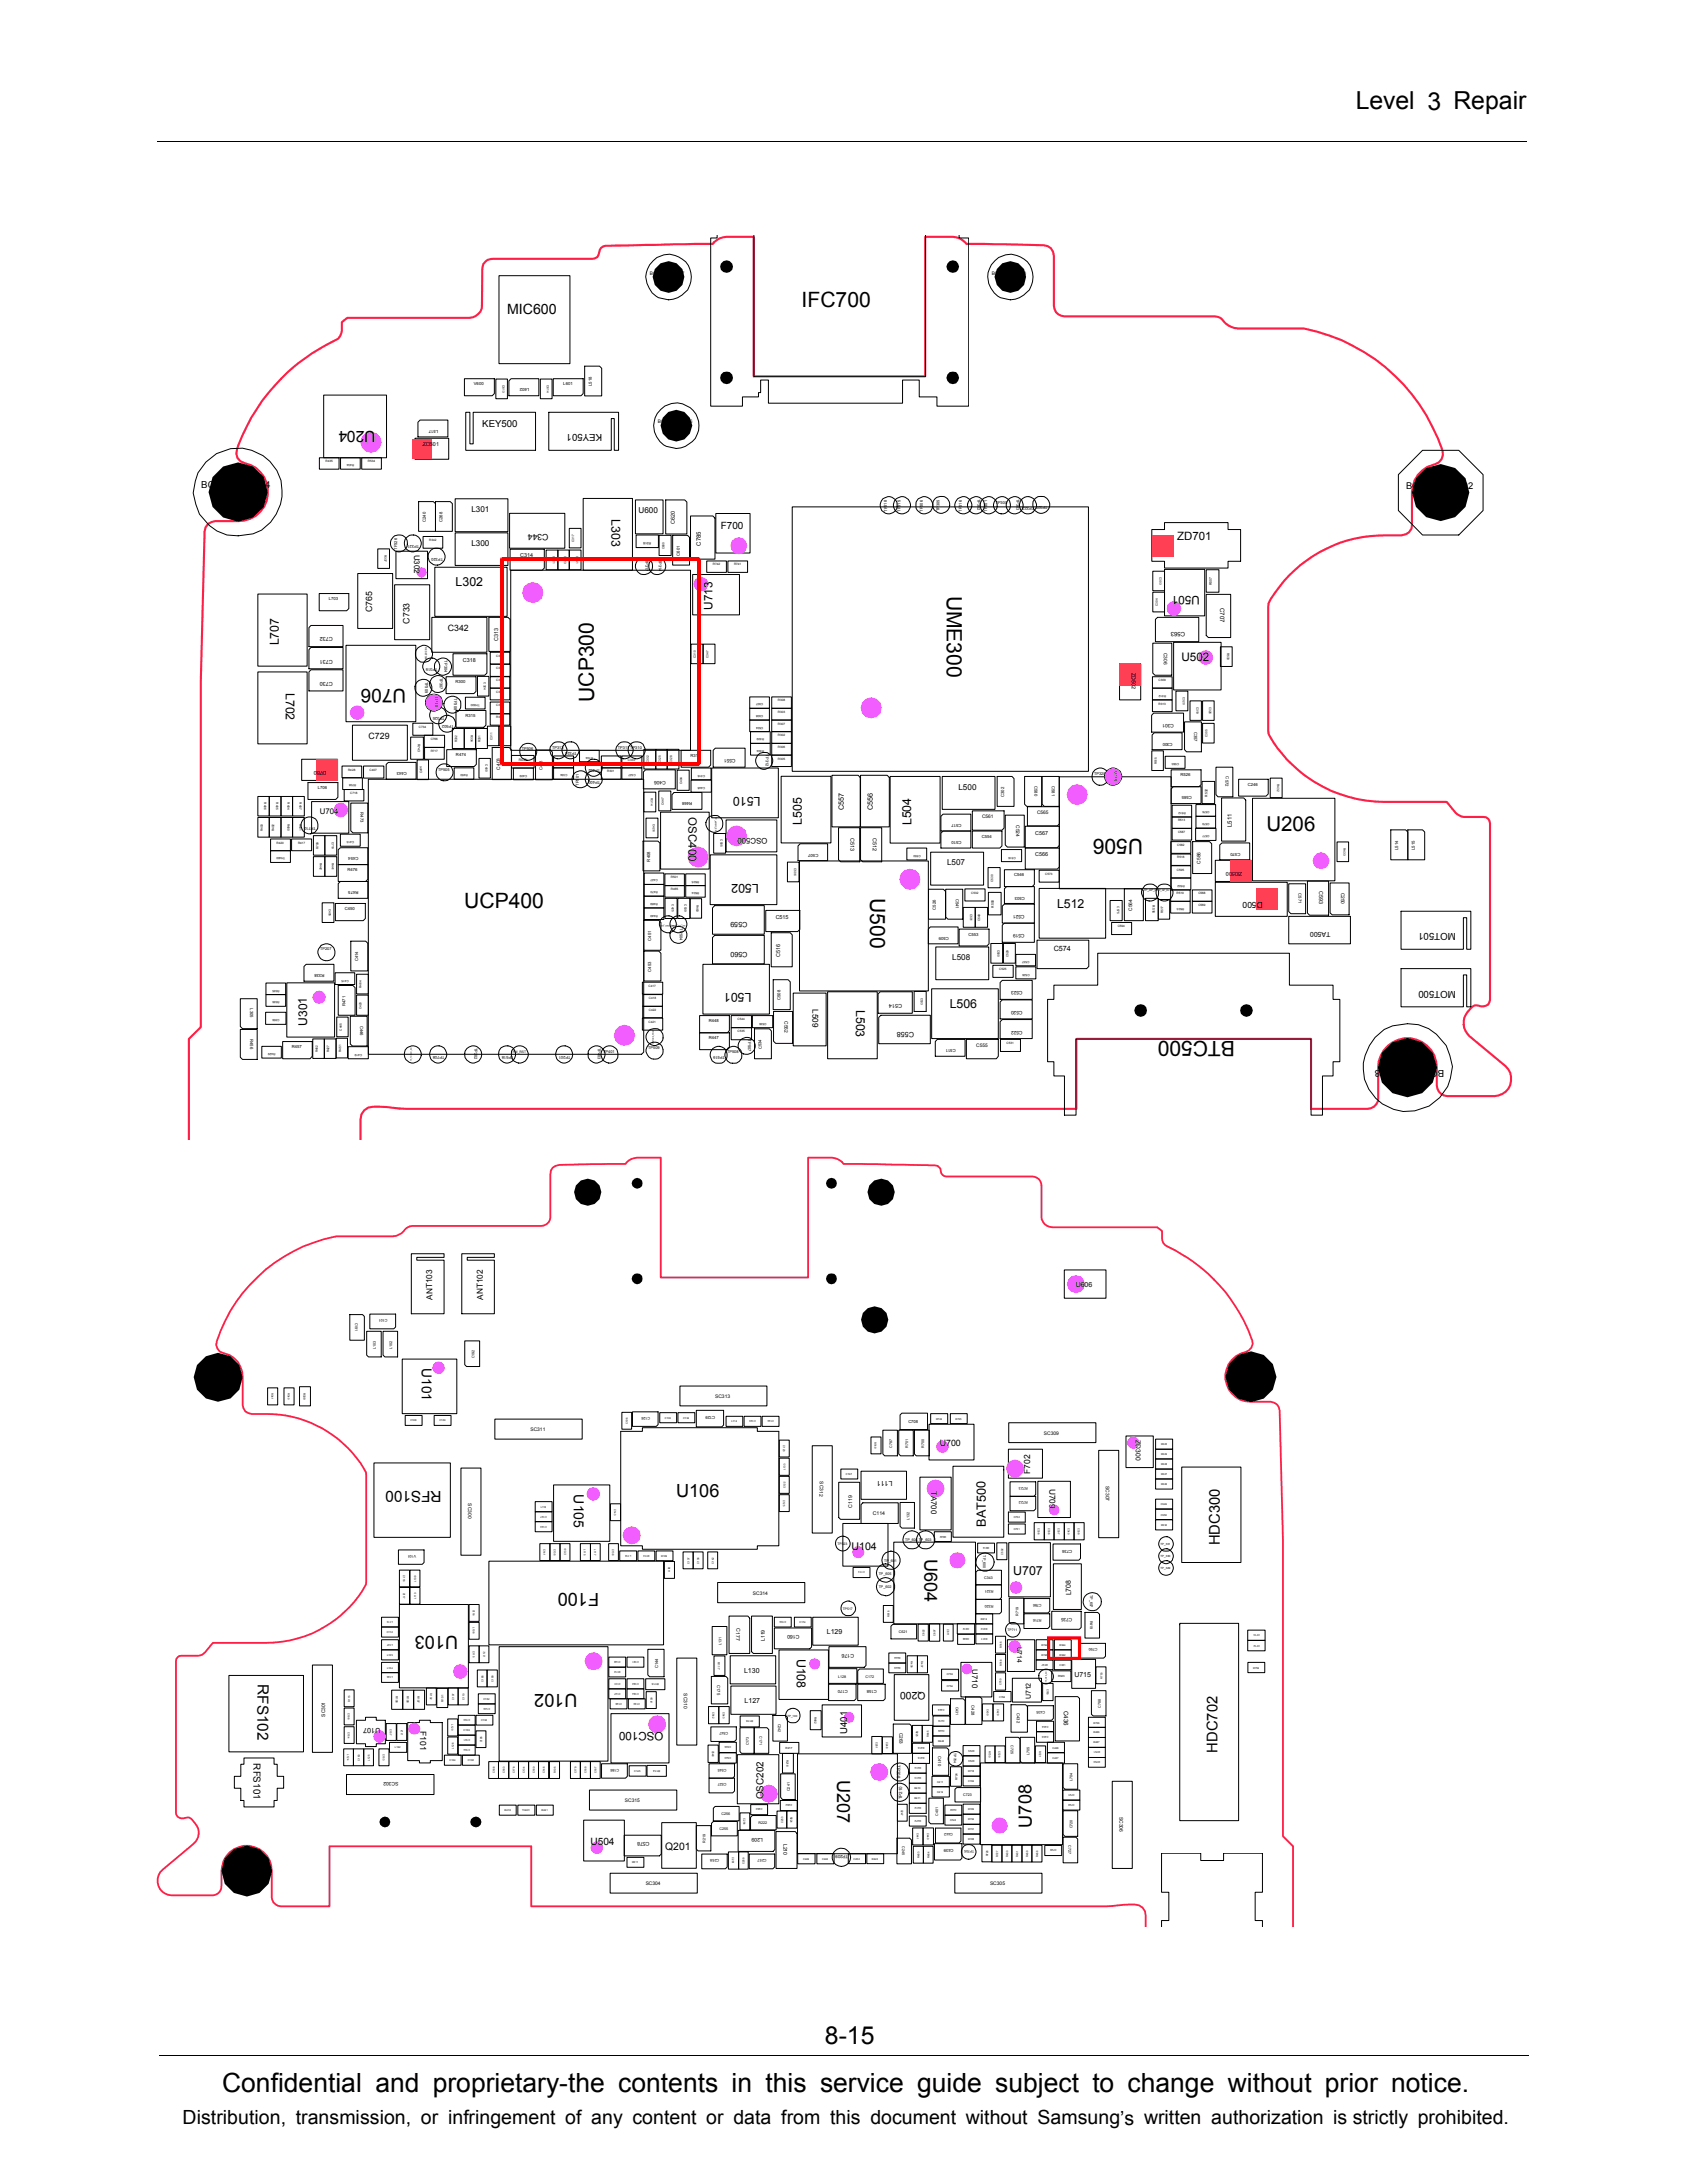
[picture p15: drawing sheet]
<svg xmlns="http://www.w3.org/2000/svg" width="216mm" height="279mm" viewBox="0 0 216 279" stroke-linecap="round" stroke-linejoin="round" font-family="sans-serif">
<defs><g id="words">
<text font-size="3.4" x="28.4" y="267.7">Confidential and proprietary-the contents in this service guide subject to change without prior notice.</text>
<g font-size="3.2">
<text x="173.5" y="14">Level 3 Repair</text>
<text x="105.6" y="261.6">8-15</text>
</g>
<g font-size="2.7">
<text x="102.6" y="39.3">IFC700</text>
<text x="121.2" y="76.2" transform="rotate(90 121.2 76.2)">UME300</text>
<text x="76" y="89.9" transform="rotate(-90 76 89.9)">UCP300</text>
<text x="146.3" y="107.4" transform="rotate(-180 146.3 107.4)">U506</text>
<text x="59.4" y="116.2">UCP400</text>
<text x="111.4" y="114.9" transform="rotate(90 111.4 114.9)">U500</text>
<text x="158.1" y="133.2" transform="rotate(-180 158.1 133.2)">BTC500</text>
</g>
<text font-size="2.6" x="162.1" y="106.3">U206</text>
<text font-size="2.5" x="23.4" y="271.9">Distribution, transmission, or infringement of any content or data from this document without Samsung’s written authorization is strictly prohibited.</text>
<text font-size="2.4" x="52" y="88.2" transform="rotate(-180 52 88.2)">U706</text>
<g font-size="2.3">
<text x="86.5" y="191.5">U106</text>
<text x="76.7" y="203.9" transform="rotate(-180 76.7 203.9)">F100</text>
<text x="118.3" y="199.6" transform="rotate(90 118.3 199.6)">U604</text>
<text x="58.6" y="209.4" transform="rotate(-180 58.6 209.4)">U103</text>
<text x="73.9" y="216.8" transform="rotate(-180 73.9 216.8)">U102</text>
<text x="107.1" y="227.8" transform="rotate(90 107.1 227.8)">U207</text>
<text x="132" y="233.9" transform="rotate(-90 132 233.9)">U708</text>
</g>
<g font-size="2">
<text x="48.1" y="55.2" transform="rotate(-180 48.1 55.2)">U204</text>
<text x="56.5" y="190.9" transform="rotate(-180 56.5 190.9)">RFS100</text>
<text x="33" y="215.6" transform="rotate(90 33 215.6)">RFS102</text>
</g>
<g font-size="1.9">
<text x="156.1" y="197.8" transform="rotate(-90 156.1 197.8)">HDC300</text>
<text x="155.8" y="224.3" transform="rotate(-90 155.8 224.3)">HDC702</text>
</g>
<g font-size="1.8">
<text x="64.9" y="40.2">MIC600</text>
<text x="54" y="175.1" transform="rotate(90 54 175.1)">U101</text>
<text x="73.4" y="191.3" transform="rotate(90 73.4 191.3)">U105</text>
</g>
<g font-size="1.6">
<text x="78.3" y="66.5" transform="rotate(90 78.3 66.5)">L303</text>
<text x="58.3" y="75">L302</text>
<text x="35.7" y="82.6" transform="rotate(-90 35.7 82.6)">L707</text>
<text x="36.6" y="88.6" transform="rotate(90 36.6 88.6)">L702</text>
<text x="97.3" y="102" transform="rotate(-180 97.3 102)">L510</text>
<text x="102.6" y="105.6" transform="rotate(-90 102.6 105.6)">L505</text>
<text x="116.6" y="105.6" transform="rotate(-90 116.6 105.6)">L504</text>
<text x="97.1" y="113.1" transform="rotate(-180 97.1 113.1)">L502</text>
<text x="135.3" y="116.2">L512</text>
<text x="96.2" y="127.1" transform="rotate(-180 96.2 127.1)">L501</text>
<text x="109.6" y="129.3" transform="rotate(90 109.6 129.3)">L503</text>
<text x="121.5" y="129">L506</text>
<text x="126.2" y="195.4" transform="rotate(-90 126.2 195.4)">BAT500</text>
<text x="129.7" y="201.6">U707</text>
<text x="102" y="212.3" transform="rotate(90 102 212.3)">U108</text>
</g>
<g font-size="1.5">
<text x="150.7" y="69.2">ZD701</text>
<text x="153.6" y="76.3" transform="rotate(-180 153.6 76.3)">U501</text>
<text x="91.2" y="78.1" transform="rotate(-90 91.2 78.1)">U713</text>
<text x="151.2" y="84.6">U502</text>
<text x="88.1" y="104.6" transform="rotate(90 88.1 104.6)">OSC400</text>
<text x="39.3" y="131.3" transform="rotate(-90 39.3 131.3)">U301</text>
<text x="84.9" y="221.6" transform="rotate(-180 84.9 221.6)">OSC100</text>
</g>
<text font-size="1.4" x="109" y="198.3">U104</text>
<g font-size="1.3">
<text x="92.2" y="67.7">F700</text>
<text x="118.4" y="216.5" transform="rotate(-180 118.4 216.5)">Q200</text>
<text x="32.4" y="225.7" transform="rotate(90 32.4 225.7)">RFS101</text>
<text x="97.7" y="230.3" transform="rotate(-90 97.7 230.3)">OSC202</text>
<text x="75.6" y="236.1">U504</text>
<text x="85.1" y="236.8">Q201</text>
</g>
<g font-size="1.2">
<text x="61.7" y="54.7">KEY500</text>
<text x="77" y="55.5" transform="rotate(-180 77 55.5)">KEY501</text>
<text x="25.8" y="62.5">BOTHHOLE104</text>
<text x="180" y="62.5">BOTHHOLE102</text>
<text x="186.3" y="119.4" transform="rotate(-180 186.3 119.4)">MOT501</text>
<text x="186.3" y="126.8" transform="rotate(-180 186.3 126.8)">MOT500</text>
<text x="184.8" y="137" transform="rotate(-180 184.8 137)">BOTHHOLE108</text>
<text x="108.4" y="221.9" transform="rotate(-90 108.4 221.9)">U401</text>
</g>
<g font-size="1.1">
<text x="70.2" y="68.3" transform="rotate(-180 70.2 68.3)">C344</text>
<text x="47.6" y="78.4" transform="rotate(-90 47.6 78.4)">C765</text>
<text x="52.4" y="79.8" transform="rotate(-90 52.4 79.8)">C733</text>
<text x="57.3" y="80.8">C342</text>
<text x="47.2" y="94.6">C729</text>
<text x="160.8" y="115.5" transform="rotate(-180 160.8 115.5)">500</text>
<text x="161.6" y="115.5" transform="rotate(-180 161.6 115.5)">D</text>
<text x="55.4" y="166.3" transform="rotate(-90 55.4 166.3)">ANT103</text>
<text x="61.8" y="166.3" transform="rotate(-90 61.8 166.3)">ANT102</text>
<text x="120.3" y="185.1">U700</text>
<text x="131.8" y="188.7" transform="rotate(-90 131.8 188.7)">F702</text>
<text x="134.3" y="190.5" transform="rotate(90 134.3 190.5)">U709</text>
<text x="53.8" y="221.5" transform="rotate(90 53.8 221.5)">F101</text>
</g>
<g font-size="1">
<text x="60.3" y="65.5">L301</text>
<text x="81.7" y="65.7">U600</text>
<text x="53" y="71" transform="rotate(90 53 71)">U302</text>
<text x="60.3" y="69.8">L300</text>
<text x="122.7" y="101.1">L500</text>
<text x="40.9" y="104.2">U704</text>
<text x="98.2" y="107.3" transform="rotate(-180 98.2 107.3)">OSC500</text>
<text x="121.2" y="110.7">L507</text>
<text x="121.9" y="122.9">L508</text>
<text x="104" y="129.2" transform="rotate(90 104 129.2)">L509</text>
<text x="119.2" y="190.8" transform="rotate(90 119.2 190.8)">TA700</text>
<text x="124.4" y="213.7" transform="rotate(90 124.4 213.7)">U710</text>
</g>
<g font-size=".9">
<text x="108" y="103.7" transform="rotate(-90 108 103.7)">C557</text>
<text x="111.7" y="103.7" transform="rotate(-90 111.7 103.7)">C556</text>
<text x="95.7" y="118" transform="rotate(-180 95.7 118)">C559</text>
<text x="170.3" y="119.3" transform="rotate(-180 170.3 119.3)">TA500</text>
<text x="95.7" y="121.8" transform="rotate(-180 95.7 121.8)">C560</text>
<text x="134.9" y="121.8">C574</text>
<text x="117" y="132.1" transform="rotate(-180 117 132.1)">C558</text>
<text x="137.7" y="164.8">U606</text>
<text x="145.4" y="184.3" transform="rotate(90 145.4 184.3)">ZD300</text>
<text x="114.2" y="189.6" transform="rotate(-180 114.2 189.6)">L111</text>
<text x="105.8" y="209.2">L129</text>
<text x="137.1" y="204.2" transform="rotate(-90 137.1 204.2)">L708</text>
<text x="95.2" y="214.1">L130</text>
<text x="130.2" y="210.8" transform="rotate(90 130.2 210.8)">U714</text>
<text x="137.5" y="214.6">U715</text>
<text x="48.7" y="221.2" transform="rotate(-180 48.7 221.2)">U107</text>
<text x="95.3" y="218">L127</text>
<text x="131.9" y="217.5" transform="rotate(-90 131.9 217.5)">U712</text>
</g>
<g font-size=".8">
<text x="89.7" y="69.8" transform="rotate(-90 89.7 69.8)">C785</text>
<text x="156.2" y="77.8" transform="rotate(90 156.2 77.8)">C707</text>
<text x="151.7" y="80.8" transform="rotate(-180 151.7 80.8)">C563</text>
<text x="157.6" y="105.8" transform="rotate(-90 157.6 105.8)">L511</text>
<text x="136.1" y="219" transform="rotate(90 136.1 219)">C436</text>
</g>
<g font-size=".7">
<text x="54.1" y="57.1">ZD501</text>
<text x="66.6" y="71.3">C314</text>
<text x="86.4" y="67" transform="rotate(-90 86.4 67)">C620</text>
<text x="42.6" y="81.6" transform="rotate(-180 42.6 81.6)">C732</text>
<text x="63.8" y="82.1" transform="rotate(-90 63.8 82.1)">C313</text>
<text x="42.6" y="87.3" transform="rotate(-180 42.6 87.3)">C730</text>
<text x="42.6" y="84.4" transform="rotate(-180 42.6 84.4)">C731</text>
<text x="59.2" y="84.8">C318</text>
<text x="144.8" y="87.8" transform="rotate(90 144.8 87.8)">2</text>
<text x="144.8" y="86.1" transform="rotate(90 144.8 86.1)">ZD50</text>
<text x="41.8" y="98.7" transform="rotate(-180 41.8 98.7)">D700</text>
<text x="108.8" y="107.3" transform="rotate(90 108.8 107.3)">C513</text>
<text x="111.7" y="107.3" transform="rotate(90 111.7 107.3)">C512</text>
<text x="132.5" y="106.8">C567</text>
<text x="132.5" y="109.6">C566</text>
<text x="157.3" y="111.6" transform="rotate(-180 157.3 111.6)">0</text>
<text x="159" y="111.6" transform="rotate(-180 159 111.6)">ZD50</text>
<text x="99.3" y="117.6">C515</text>
<text x="168.8" y="114.1" transform="rotate(90 168.8 114.1)">C593</text>
<text x="99.8" y="122.4" transform="rotate(-90 99.8 122.4)">C516</text>
<text x="115.4" y="128.5" transform="rotate(-180 115.4 128.5)">C514</text>
<text x="109.1" y="193" transform="rotate(-90 109.1 193)">C119</text>
<text x="111.7" y="194">C114</text>
<text x="94.3" y="208.4" transform="rotate(90 94.3 208.4)">C177</text>
<text x="102.3" y="209.3" transform="rotate(-180 102.3 209.3)">C160</text>
<text x="97.9" y="210.1" transform="rotate(-90 97.9 210.1)">L119</text>
<text x="109.3" y="211.7" transform="rotate(-180 109.3 211.7)">C176</text>
<text x="83.1" y="235.8" transform="rotate(-180 83.1 235.8)">C578</text>
<text x="97.6" y="235.3" transform="rotate(-180 97.6 235.3)">L209</text>
<text x="100.3" y="236" transform="rotate(90 100.3 236)">L210</text>
</g>
<g font-size=".6">
<text x="83.2" y="35.2">BOTHHOLE107</text>
<text x="126.9" y="35.2">BOTHHOLE100</text>
<text x="84.2" y="54.2">BOTHHOLE106</text>
<text x="148.9" y="83.6" transform="rotate(90 148.9 83.6)">C306</text>
<text x="150.2" y="92.7" transform="rotate(-180 150.2 92.7)">C301</text>
<text x="64" y="98.5" transform="rotate(-90 64 98.5)">C403</text>
<text x="85.2" y="99.9" transform="rotate(-180 85.2 99.9)">C406</text>
<text x="94.1" y="97.2" transform="rotate(-180 94.1 97.2)">C551</text>
<text x="125.7" y="104.8">C561</text>
<text x="130" y="105.6" transform="rotate(90 130 105.6)">C524</text>
<text x="132.7" y="104.2">C565</text>
<text x="153.6" y="110.5" transform="rotate(-90 153.6 110.5)">C586</text>
<text x="131.1" y="119.5" transform="rotate(-180 131.1 119.5)">C519</text>
<text x="131.1" y="117.1" transform="rotate(-180 131.1 117.1)">C521</text>
<text x="144.9" y="116.6" transform="rotate(-90 144.9 116.6)">C564</text>
<text x="171.6" y="114.2" transform="rotate(90 171.6 114.2)">C250</text>
<text x="100.4" y="130.7" transform="rotate(90 100.4 130.7)">C552</text>
<text x="130.9" y="129.4" transform="rotate(-180 130.9 129.4)">C520</text>
<text x="130.9" y="131.9" transform="rotate(-180 130.9 131.9)">C522</text>
<text x="130.9" y="126.9" transform="rotate(-180 130.9 126.9)">C523</text>
<text x="124.9" y="134">C555</text>
<text x="91.5" y="178.9">SC313</text>
<text x="67.9" y="183.2">SC311</text>
<text x="133.6" y="183.7">SC309</text>
<text x="104.9" y="189.6" transform="rotate(90 104.9 189.6)">SC312</text>
<text x="141.5" y="190.2" transform="rotate(90 141.5 190.2)">SC307</text>
<text x="59.9" y="192.4" transform="rotate(90 59.9 192.4)">SC300</text>
<text x="96.4" y="204.1">SC314</text>
<text x="137.2" y="207" transform="rotate(-180 137.2 207)">C735</text>
<text x="41.6" y="219.7" transform="rotate(-90 41.6 219.7)">SC301</text>
<text x="87.5" y="216.7" transform="rotate(90 87.5 216.7)">SC310</text>
<text x="115.1" y="221.8" transform="rotate(90 115.1 221.8)">C263</text>
<text x="114.8" y="225.9" transform="rotate(90 114.8 225.9)">TP208</text>
<text x="51" y="228" transform="rotate(-180 51 228)">SC302</text>
<text x="80" y="230.7">SC315</text>
<text x="115.4" y="230.3" transform="rotate(-90 115.4 230.3)">TP210</text>
<text x="143.3" y="232.5" transform="rotate(90 143.3 232.5)">SC306</text>
<text x="108.6" y="237.4" transform="rotate(-180 108.6 237.4)">TP209</text>
<text x="82.6" y="241.3">SC304</text>
<text x="126.7" y="241.3">SC305</text>
</g>
<g font-size=".5">
<text x="60.6" y="49.3">V600</text>
<text x="67.7" y="49.7" transform="rotate(-180 67.7 49.7)">L602</text>
<text x="72.1" y="49.3">L601</text>
<text x="75.8" y="49.4" transform="rotate(-90 75.8 49.4)">L518</text>
<text x="56.1" y="55" transform="rotate(-180 56.1 55)">L517</text>
<text x="113.5" y="64.9" transform="rotate(-90 113.5 64.9)">318</text>
<text x="113.5" y="65.5" transform="rotate(-90 113.5 65.5)">TP</text>
<text x="115.2" y="64.9" transform="rotate(-90 115.2 64.9)">315</text>
<text x="115.2" y="65.5" transform="rotate(-90 115.2 65.5)">TP</text>
<text x="118.1" y="64.9" transform="rotate(-90 118.1 64.9)">306</text>
<text x="118.1" y="65.5" transform="rotate(-90 118.1 65.5)">TP</text>
<text x="120.2" y="64.8" transform="rotate(-90 120.2 64.8)">305</text>
<text x="120.2" y="65.4" transform="rotate(-90 120.2 65.4)">TP</text>
<text x="123.1" y="64.9" transform="rotate(-90 123.1 64.9)">316</text>
<text x="123.1" y="65.5" transform="rotate(-90 123.1 65.5)">TP</text>
<text x="125.1" y="63.8" transform="rotate(90 125.1 63.8)">TP302</text>
<text x="126.3" y="64.9" transform="rotate(-90 126.3 64.9)">301</text>
<text x="126.3" y="65.5" transform="rotate(-90 126.3 65.5)">TP</text>
<text x="127.4" y="64.5">TP300</text>
<text x="130.1" y="63.8" transform="rotate(90 130.1 63.8)">TP303</text>
<text x="134.1" y="64.8" transform="rotate(-180 134.1 64.8)">TP327 TP322</text>
<text x="50.8" y="70.4" transform="rotate(-90 50.8 70.4)">TP326</text>
<text x="53.6" y="69.8" transform="rotate(-180 53.6 69.8)">TP321</text>
<text x="54.5" y="66.8" transform="rotate(-90 54.5 66.8)">C240</text>
<text x="56.6" y="66.8" transform="rotate(-90 56.6 66.8)">C268</text>
<text x="56.7" y="71.4" transform="rotate(-180 56.7 71.4)">TP320</text>
<text x="82.6" y="71.6" transform="rotate(90 82.6 71.6)">TP317</text>
<text x="84.3" y="71.6" transform="rotate(90 84.3 71.6)">TP314</text>
<text x="87" y="71.1" transform="rotate(-90 87 71.1)">C601</text>
<text x="42.1" y="76.8">L703</text>
<text x="54.4" y="87.2" transform="rotate(90 54.4 87.2)">TP309</text>
<text x="55.7" y="89.2" transform="rotate(90 55.7 89.2)">U718</text>
<text x="56" y="85.5" transform="rotate(-180 56 85.5)">TP319</text>
<text x="56.3" y="86.7" transform="rotate(90 56.3 86.7)">TP307</text>
<text x="56.9" y="84.5" transform="rotate(90 56.9 84.5)">TP304</text>
<text x="58.1" y="89.4" transform="rotate(90 58.1 89.4)">TP308</text>
<text x="58.3" y="87.5">R300</text>
<text x="56.9" y="91.8" transform="rotate(-180 56.9 91.8)">TP325</text>
<text x="58.1" y="92.8" transform="rotate(-180 58.1 92.8)">TP502</text>
<text x="59.6" y="91.8">R315</text>
<text x="66.8" y="96">TP506</text>
<text x="70.7" y="95.8">TP313</text>
<text x="79.1" y="95.8">TP311 TP310</text>
<text x="150.1" y="95" transform="rotate(-180 150.1 95)">C300</text>
<text x="152.8" y="93.6" transform="rotate(90 152.8 93.6)">C357</text>
<text x="40.7" y="101">L706</text>
<text x="52.1" y="98.8" transform="rotate(-180 52.1 98.8)">C443</text>
<text x="56.1" y="98.7">TP505</text>
<text x="58.4" y="96.8">R474</text>
<text x="69.4" y="97.9" transform="rotate(-90 69.4 97.9)">08</text>
<text x="69.4" y="98.6" transform="rotate(-90 69.4 98.6)">C4</text>
<text x="73.8" y="96.2" transform="rotate(-180 73.8 96.2)">TP324</text>
<text x="74.1" y="100.5" transform="rotate(-90 74.1 100.5)">TP5</text>
<text x="74.1" y="99.6" transform="rotate(-90 74.1 99.6)">01</text>
<text x="76.8" y="98.4" transform="rotate(-180 76.8 98.4)">TP402</text>
<text x="76.8" y="99.9" transform="rotate(-180 76.8 99.9)">TP400</text>
<text x="88.4" y="96.9">R319</text>
<text x="98" y="96.6" transform="rotate(90 98 96.6)">TP312</text>
<text x="132.4" y="100.6" transform="rotate(90 132.4 100.6)">C580</text>
<text x="134.6" y="100.6" transform="rotate(90 134.6 100.6)">C581</text>
<text x="140" y="99.2">TP328</text>
<text x="142.6" y="98.7" transform="rotate(90 142.6 98.7)">U719</text>
<text x="151.1" y="99.4">R526</text>
<text x="152.5" y="101.9" transform="rotate(-180 152.5 101.9)">C585</text>
<text x="156.9" y="99.4" transform="rotate(90 156.9 99.4)">C572</text>
<text x="159.7" y="100.6">C246</text>
<text x="39.8" y="105.8" transform="rotate(-180 39.8 105.8)">710</text>
<text x="40.4" y="105.8" transform="rotate(-180 40.4 105.8)">TP</text>
<text x="46.1" y="104" transform="rotate(90 46.1 104)">R473</text>
<text x="88.6" y="102.7" transform="rotate(-180 88.6 102.7)">R468</text>
<text x="123.1" y="105.5" transform="rotate(-180 123.1 105.5)">C517</text>
<text x="123.1" y="107.6" transform="rotate(-180 123.1 107.6)">C510</text>
<text x="125.6" y="107.2">C554</text>
<text x="128.5" y="102" transform="rotate(-90 128.5 102)">C302</text>
<text x="44.5" y="111.5">R476</text>
<text x="45.9" y="109.7" transform="rotate(-180 45.9 109.7)">C454</text>
<text x="83.2" y="110.3" transform="rotate(-90 83.2 110.3)">R408</text>
<text x="104.7" y="109.2" transform="rotate(-180 104.7 109.2)">C507</text>
<text x="129.8" y="112.2">C546</text>
<text x="158.8" y="109.1" transform="rotate(-180 158.8 109.1)">C570</text>
<text x="178.9" y="108.8" transform="rotate(-90 178.9 108.8)">L514</text>
<text x="181.1" y="108.8" transform="rotate(-90 181.1 108.8)">L515</text>
<text x="44.1" y="116.5">C450</text>
<text x="45.9" y="114.1" transform="rotate(-180 45.9 114.1)">R475</text>
<text x="87" y="118.8" transform="rotate(90 87 118.8)">TP504</text>
<text x="119.8" y="116.4" transform="rotate(-90 119.8 116.4)">C526</text>
<text x="121.4" y="119.9" transform="rotate(-180 121.4 119.9)">C509</text>
<text x="122.3" y="115" transform="rotate(90 122.3 115)">C541</text>
<text x="124" y="119.8">C553</text>
<text x="131.2" y="114.7" transform="rotate(-180 131.2 114.7)">C503</text>
<text x="166.2" y="114.3" transform="rotate(90 166.2 114.3)">C571</text>
<text x="41" y="121.6">TP207</text>
<text x="41.6" y="124.7" transform="rotate(-180 41.6 124.7)">R338</text>
<text x="45.8" y="123" transform="rotate(-90 45.8 123)">C414</text>
<text x="83.3" y="120.4" transform="rotate(-90 83.3 120.4)">C451</text>
<text x="83.3" y="124.4" transform="rotate(-90 83.3 124.4)">C453</text>
<text x="32" y="129.1" transform="rotate(90 32 129.1)">L305</text>
<text x="44.2" y="128.8" transform="rotate(-90 44.2 128.8)">R471</text>
<text x="46.1" y="131.3" transform="rotate(90 46.1 131.3)">C446</text>
<text x="90.7" y="130.8">R448</text>
<text x="99.9" y="128" transform="rotate(-90 99.9 128)">C508</text>
<text x="32" y="133" transform="rotate(90 32 133)">R456</text>
<text x="37.4" y="134.2">R457</text>
<text x="56.9" y="135.1" transform="rotate(-180 56.9 135.1)">TP708</text>
<text x="60.7" y="134.1" transform="rotate(90 60.7 134.1)">TP2</text>
<text x="60.7" y="135" transform="rotate(90 60.7 135)">02</text>
<text x="65.7" y="135.1" transform="rotate(-180 65.7 135.1)">TP518</text>
<text x="73" y="135.1" transform="rotate(-180 73 135.1)">TP201</text>
<text x="76.5" y="134.1" transform="rotate(90 76.5 134.1)">TP4</text>
<text x="76.5" y="135" transform="rotate(90 76.5 135)">03</text>
<text x="77.2" y="134.7">TP401</text>
<text x="83" y="134.2">TP509</text>
<text x="90.7" y="133">R447</text>
<text x="92.8" y="135.2" transform="rotate(-180 92.8 135.2)">TP519</text>
<text x="93" y="134.8">TP508</text>
<text x="95.8" y="133" transform="rotate(90 95.8 133)">TP507</text>
<text x="97.5" y="134.3" transform="rotate(-90 97.5 134.3)">C534</text>
<text x="122.3" y="134.3" transform="rotate(-180 122.3 134.3)">C511</text>
<text x="45.4" y="169.3" transform="rotate(90 45.4 169.3)">C191</text>
<text x="48.1" y="172.6" transform="rotate(-90 48.1 172.6)">L103</text>
<text x="49.6" y="168.8" transform="rotate(-180 49.6 168.8)">C101</text>
<text x="50.2" y="172.6" transform="rotate(-90 50.2 172.6)">L102</text>
<text x="60.7" y="173.8" transform="rotate(-90 60.7 173.8)">C192</text>
<text x="83.2" y="181.4" transform="rotate(-180 83.2 181.4)">C126</text>
<text x="91.5" y="181.3" transform="rotate(-180 91.5 181.3)">C129</text>
<text x="114.2" y="185.3" transform="rotate(-90 114.2 185.3)">C787</text>
<text x="116.2" y="185.3" transform="rotate(-90 116.2 185.3)">R701</text>
<text x="116.2" y="182.1">C708</text>
<text x="118.3" y="185.3" transform="rotate(-90 118.3 185.3)">R700</text>
<text x="131.5" y="190.3" transform="rotate(-180 131.5 190.3)">R723</text>
<text x="115.8" y="197.3">TP_604 TP_603</text>
<text x="116.4" y="194.5" transform="rotate(-90 116.4 194.5)">L132</text>
<text x="131.5" y="192.2" transform="rotate(-180 131.5 192.2)">R722</text>
<text x="53.3" y="199" transform="rotate(-180 53.3 199)">V101</text>
<text x="112.5" y="203.3">TP_602</text>
<text x="112.5" y="201.5">TP_605</text>
<text x="113.2" y="199.9">TP_601</text>
<text x="125.8" y="199.1" transform="rotate(90 125.8 199.1)">TP_600</text>
<text x="125.9" y="202.1">C343</text>
<text x="127.1" y="203.5" transform="rotate(-180 127.1 203.5)">R321</text>
<text x="137.2" y="198.4" transform="rotate(-180 137.2 198.4)">C736</text>
<text x="115" y="209">C621</text>
<text x="127.1" y="205.4" transform="rotate(-180 127.1 205.4)">R320</text>
<text x="130.3" y="206.8" transform="rotate(-90 130.3 206.8)">R719</text>
<text x="133.3" y="207.2" transform="rotate(-180 133.3 207.2)">R716</text>
<text x="133.3" y="205.3" transform="rotate(-180 133.3 205.3)">C786</text>
<text x="139.5" y="207.4" transform="rotate(90 139.5 207.4)">R419</text>
<text x="139.5" y="204.1" transform="rotate(90 139.5 204.1)">TP_607</text>
<text x="84.2" y="213.5" transform="rotate(-90 84.2 213.5)">C144</text>
<text x="91.8" y="215.7" transform="rotate(90 91.8 215.7)">C175</text>
<text x="92.3" y="210.6" transform="rotate(-90 92.3 210.6)">L131</text>
<text x="107.3" y="214.7">L128</text>
<text x="110.8" y="214.7">C172</text>
<text x="140.5" y="211" transform="rotate(-180 140.5 211)">C790</text>
<text x="93.2" y="221.7" transform="rotate(-180 93.2 221.7)">C547</text>
<text x="99.6" y="220.6" transform="rotate(90 99.6 220.6)">C242</text>
<text x="108.5" y="216.3" transform="rotate(-180 108.5 216.3)">C170</text>
<text x="112.2" y="216.3" transform="rotate(-180 112.2 216.3)">C158</text>
<text x="122.3" y="218.4" transform="rotate(90 122.3 218.4)">C431</text>
<text x="124.3" y="218.3" transform="rotate(90 124.3 218.3)">C428</text>
<text x="130.1" y="219.2" transform="rotate(90 130.1 219.2)">C432</text>
<text x="133.8" y="219" transform="rotate(-180 133.8 219)">C435</text>
<text x="140.9" y="218.6" transform="rotate(-90 140.9 218.6)">C788</text>
<text x="79.2" y="226.4" transform="rotate(-180 79.2 226.4)">C186</text>
<text x="93" y="226.4" transform="rotate(-180 93 226.4)">C545</text>
<text x="95.8" y="223.4" transform="rotate(-90 95.8 223.4)">C173</text>
<text x="97.2" y="222.2" transform="rotate(90 97.2 222.2)">C171</text>
<text x="120.1" y="224.8" transform="rotate(90 120.1 224.8)">C410</text>
<text x="129.4" y="223.4" transform="rotate(90 129.4 223.4)">C725</text>
<text x="131.7" y="224.6" transform="rotate(-90 131.7 224.6)">L705</text>
<text x="137.2" y="227.9" transform="rotate(-90 137.2 227.9)">L704</text>
<text x="92.3" y="232.3">C256</text>
<text x="93" y="228.3" transform="rotate(-180 93 228.3)">C527</text>
<text x="97.1" y="233.5">R222</text>
<text x="101.1" y="229.2" transform="rotate(-90 101.1 229.2)">C241</text>
<text x="120.1" y="232.4" transform="rotate(-90 120.1 232.4)">C401</text>
<text x="123.3" y="229.9">C723</text>
<text x="90.3" y="235.9" transform="rotate(-90 90.3 235.9)">R219</text>
<text x="92" y="238" transform="rotate(-180 92 238)">C258</text>
<text x="92.1" y="234.3">C255</text>
<text x="98.1" y="238" transform="rotate(-180 98.1 238)">C257</text>
<text x="115.5" y="236.3" transform="rotate(90 115.5 236.3)">C245</text>
<text x="122" y="234.7" transform="rotate(-180 122 234.7)">C442</text>
<text x="122" y="236.7" transform="rotate(-180 122 236.7)">C439</text>
<text x="136.7" y="236.2" transform="rotate(90 136.7 236.2)">C727</text>
<text x="137.2" y="234" transform="rotate(-90 137.2 234)">C720</text>
</g>
<g font-size=".4">
<text x="64.3" y="49.3" transform="rotate(90 64.3 49.3)">C613</text>
<text x="70" y="49.3" transform="rotate(90 70 49.3)">C614</text>
<text x="41.7" y="59.2">R435</text>
<text x="45.3" y="59.4" transform="rotate(-180 45.3 59.4)">R434</text>
<text x="47.1" y="59.2">R534</text>
<text x="49.2" y="71" transform="rotate(90 49.2 71)">R337</text>
<text x="54.9" y="69.2">R342</text>
<text x="70.8" y="71.5" transform="rotate(90 70.8 71.5)">32</text>
<text x="70.8" y="71.9" transform="rotate(90 70.8 71.9)">1</text>
<text x="70.8" y="71.2" transform="rotate(90 70.8 71.2)">C</text>
<text x="72.2" y="71.5" transform="rotate(90 72.2 71.5)">32</text>
<text x="72.2" y="71.9" transform="rotate(90 72.2 71.9)">3</text>
<text x="72.2" y="71.2" transform="rotate(90 72.2 71.2)">C</text>
<text x="73.5" y="69.4" transform="rotate(-90 73.5 69.4)">C317</text>
<text x="73.7" y="71.5" transform="rotate(90 73.7 71.5)">34</text>
<text x="73.7" y="71.9" transform="rotate(90 73.7 71.9)">1</text>
<text x="73.7" y="71.2" transform="rotate(90 73.7 71.2)">C</text>
<text x="83.3" y="69.4" transform="rotate(-180 83.3 69.4)">R318</text>
<text x="85" y="70.3" transform="rotate(-90 85 70.3)">C600</text>
<text x="91.2" y="72.4">R742</text>
<text x="93.9" y="72.4">R741</text>
<text x="148.2" y="77.5" transform="rotate(-90 148.2 77.5)">C304</text>
<text x="148.4" y="73.9" transform="rotate(90 148.4 73.9)">C303</text>
<text x="155.1" y="74.9" transform="rotate(-90 155.1 74.9)">R507</text>
<text x="157.1" y="83.6" transform="rotate(90 157.1 83.6)">R533</text>
<text x="61.9" y="87.3" transform="rotate(90 61.9 87.3)">C324</text>
<text x="63.5" y="85.6">C329</text>
<text x="63.5" y="84.1">C330</text>
<text x="63.5" y="87.2">C331</text>
<text x="63.5" y="88.7">C348</text>
<text x="89.1" y="84.2" transform="rotate(-90 89.1 84.2)">C310</text>
<text x="90.7" y="84.2" transform="rotate(-90 90.7 84.2)">C347</text>
<text x="99.5" y="89.8">R308</text>
<text x="148.3" y="87.2">C309</text>
<text x="149.2" y="88.9" transform="rotate(-180 149.2 88.9)">R312</text>
<text x="151.4" y="89.2" transform="rotate(90 151.4 89.2)">C320</text>
<text x="53.5" y="95.2" transform="rotate(90 53.5 95.2)">R743</text>
<text x="53.6" y="93.1">C734</text>
<text x="55.1" y="94.7">C766</text>
<text x="58.5" y="95" transform="rotate(-90 58.5 95)">R332</text>
<text x="60.2" y="94.1" transform="rotate(90 60.2 94.1)">R334</text>
<text x="61.4" y="90.1" transform="rotate(-180 61.4 90.1)">TH300</text>
<text x="61.5" y="95" transform="rotate(-90 61.5 95)">R331</text>
<text x="63" y="94.7" transform="rotate(-90 63 94.7)">C311</text>
<text x="63.5" y="90.4">C315</text>
<text x="63.5" y="91.9">R333</text>
<text x="64.5" y="94.7" transform="rotate(-90 64.5 94.7)">C312</text>
<text x="97.7" y="93" transform="rotate(-180 97.7 93)">C504</text>
<text x="97.7" y="90" transform="rotate(-180 97.7 90)">C307</text>
<text x="97.7" y="91.5" transform="rotate(-180 97.7 91.5)">C308</text>
<text x="97.8" y="94.5" transform="rotate(-180 97.8 94.5)">R309</text>
<text x="97.8" y="96" transform="rotate(-180 97.8 96)">R304</text>
<text x="99.5" y="94.2">R302</text>
<text x="99.5" y="91.2">R303</text>
<text x="99.5" y="95.7">R306</text>
<text x="99.5" y="92.8">R307</text>
<text x="148.3" y="90.2">R313</text>
<text x="153.1" y="90.5" transform="rotate(90 153.1 90.5)">C319</text>
<text x="154.5" y="94.3" transform="rotate(-90 154.5 94.3)">C305</text>
<text x="154.7" y="90.5" transform="rotate(90 154.7 90.5)">C326</text>
<text x="44.6" y="98.6">R428</text>
<text x="44.8" y="101.6">C718</text>
<text x="45.6" y="100.4" transform="rotate(-180 45.6 100.4)">R708</text>
<text x="47.3" y="98.6">C407</text>
<text x="54" y="99" transform="rotate(-90 54 99)">C444</text>
<text x="55.1" y="96.3">R717</text>
<text x="59.9" y="99.1" transform="rotate(-180 59.9 99.1)">R450</text>
<text x="62.1" y="97.8" transform="rotate(90 62.1 97.8)">C400</text>
<text x="66.4" y="97.3">R438</text>
<text x="67.5" y="99.2" transform="rotate(-180 67.5 99.2)">C409</text>
<text x="72.6" y="97.6" transform="rotate(-180 72.6 97.6)">C335</text>
<text x="72.6" y="99.1" transform="rotate(-180 72.6 99.1)">C334</text>
<text x="75.9" y="96.9" transform="rotate(-180 75.9 96.9)">R104</text>
<text x="77.7" y="98.8">R301</text>
<text x="78.7" y="97.6" transform="rotate(-180 78.7 97.6)">C322</text>
<text x="80.4" y="97.3">C333</text>
<text x="81.4" y="99.1" transform="rotate(-180 81.4 99.1)">C327</text>
<text x="83" y="97.6" transform="rotate(-90 83 97.6)">C332</text>
<text x="84.6" y="97.6" transform="rotate(-90 84.6 97.6)">C325</text>
<text x="86" y="97.6" transform="rotate(-90 86 97.6)">C328</text>
<text x="87.3" y="100.4" transform="rotate(-90 87.3 100.4)">C404</text>
<text x="90.2" y="100.8" transform="rotate(-180 90.2 100.8)">C448</text>
<text x="90.2" y="99.2" transform="rotate(-180 90.2 99.2)">C316</text>
<text x="99.5" y="97.2">R305</text>
<text x="148" y="97.8" transform="rotate(-90 148 97.8)">R515</text>
<text x="150.9" y="97.7" transform="rotate(-180 150.9 97.7)">C583</text>
<text x="154.5" y="102" transform="rotate(-90 154.5 102)">R532</text>
<text x="163.4" y="100.4" transform="rotate(90 163.4 100.4)">R432</text>
<text x="33.6" y="106.4" transform="rotate(-90 33.6 106.4)">R403</text>
<text x="33.8" y="102.7" transform="rotate(90 33.8 102.7)">R406</text>
<text x="35.1" y="106.4" transform="rotate(-90 35.1 106.4)">R402</text>
<text x="35.3" y="102.7" transform="rotate(90 35.3 102.7)">R405</text>
<text x="35.4" y="108">R420</text>
<text x="36.8" y="102.7" transform="rotate(90 36.8 102.7)">R404</text>
<text x="36.8" y="105.4" transform="rotate(90 36.8 105.4)">R400</text>
<text x="38.1" y="108">R417</text>
<text x="38.3" y="102.7" transform="rotate(90 38.3 102.7)">R407</text>
<text x="38.3" y="105.4" transform="rotate(90 38.3 105.4)">R401</text>
<text x="42.5" y="107.7" transform="rotate(90 42.5 107.7)">C719</text>
<text x="45.3" y="107.7" transform="rotate(-180 45.3 107.7)">C413</text>
<text x="83.3" y="102.2" transform="rotate(90 83.3 102.2)">R314</text>
<text x="83.6" y="105.5" transform="rotate(90 83.6 105.5)">C426</text>
<text x="84.9" y="103" transform="rotate(-90 84.9 103)">C447</text>
<text x="92.2" y="107.4" transform="rotate(90 92.2 107.4)">C505</text>
<text x="150.8" y="106.6">C587</text>
<text x="150.8" y="105.1">R513</text>
<text x="151.7" y="103.9" transform="rotate(-180 151.7 103.9)">R512</text>
<text x="154.8" y="103.8" transform="rotate(-180 154.8 103.8)">C576</text>
<text x="154.8" y="106.9" transform="rotate(-180 154.8 106.9)">C577</text>
<text x="154.8" y="105.3" transform="rotate(-180 154.8 105.3)">C579</text>
<text x="36.5" y="109.7" transform="rotate(-180 36.5 109.7)">TH400</text>
<text x="40.7" y="108.7" transform="rotate(-90 40.7 108.7)">R709</text>
<text x="40.9" y="110.4" transform="rotate(90 40.9 110.4)">R442</text>
<text x="42.5" y="110.4" transform="rotate(90 42.5 110.4)">R441</text>
<text x="84.2" y="112.6" transform="rotate(-180 84.2 112.6)">C427</text>
<text x="85.9" y="113.9">R465</text>
<text x="85.9" y="112.4">R501</text>
<text x="89.5" y="112.7" transform="rotate(-180 89.5 112.7)">R505</text>
<text x="101.6" y="111.1" transform="rotate(90 101.6 111.1)">C506</text>
<text x="117.8" y="109.4" transform="rotate(-180 117.8 109.4)">C550</text>
<text x="127.1" y="112.9" transform="rotate(-90 127.1 112.9)">C530</text>
<text x="130" y="109.6" transform="rotate(-180 130 109.6)">C518</text>
<text x="133.8" y="112">C573</text>
<text x="150.6" y="111.4">C595</text>
<text x="150.7" y="108.3">C582</text>
<text x="150.7" y="109.9">R518</text>
<text x="151.6" y="113.3" transform="rotate(-180 151.6 113.3)">R502</text>
<text x="172" y="108.5" transform="rotate(90 172 108.5)">R433</text>
<text x="42.1" y="116.3" transform="rotate(90 42.1 116.3)">C405</text>
<text x="84.2" y="114.1" transform="rotate(-180 84.2 114.1)">R470</text>
<text x="84.2" y="115.5" transform="rotate(-180 84.2 115.5)">R469</text>
<text x="84.2" y="117.1" transform="rotate(-180 84.2 117.1)">R449</text>
<text x="86" y="115.7" transform="rotate(90 86 115.7)">C425</text>
<text x="87.6" y="115.7" transform="rotate(90 87.6 115.7)">C539</text>
<text x="89.2" y="115.8" transform="rotate(90 89.2 115.8)">R483</text>
<text x="89.5" y="114.2" transform="rotate(-180 89.5 114.2)">R504</text>
<text x="124.2" y="116.9" transform="rotate(90 124.2 116.9)">C501</text>
<text x="124.3" y="114.4">C532</text>
<text x="125.5" y="117.9" transform="rotate(-90 125.5 117.9)">C549</text>
<text x="127.2" y="116.2" transform="rotate(-90 127.2 116.2)">R500</text>
<text x="143" y="116" transform="rotate(90 143 116)">C575</text>
<text x="143" y="118.7">C594</text>
<text x="146.4" y="114">TP_AP_D</text>
<text x="147.5" y="115.9" transform="rotate(90 147.5 115.9)">R516</text>
<text x="148.9" y="116.9" transform="rotate(-90 148.9 116.9)">R517</text>
<text x="150.6" y="114.5">R519</text>
<text x="151.6" y="116.2" transform="rotate(-180 151.6 116.2)">R503</text>
<text x="153.4" y="114.5">C568</text>
<text x="153.4" y="116">C569</text>
<text x="44.6" y="125.4" transform="rotate(-180 44.6 125.4)">C415</text>
<text x="127.7" y="121.5" transform="rotate(90 127.7 121.5)">C500</text>
<text x="127.9" y="124.2">C525</text>
<text x="129.1" y="122.5" transform="rotate(-90 129.1 122.5)">C529</text>
<text x="131.8" y="123" transform="rotate(-180 131.8 123)">C537</text>
<text x="131.8" y="124.7" transform="rotate(-180 131.8 124.7)">C528</text>
<text x="35.8" y="130.5" transform="rotate(-180 35.8 130.5)">C356</text>
<text x="35.8" y="126.7" transform="rotate(-180 35.8 126.7)">R335</text>
<text x="35.8" y="128.2" transform="rotate(-180 35.8 128.2)">R336</text>
<text x="43.7" y="131.9" transform="rotate(-90 43.7 131.9)">C445</text>
<text x="46.3" y="129.1" transform="rotate(-90 46.3 129.1)">C420</text>
<text x="46.3" y="126.4" transform="rotate(-90 46.3 126.4)">R464</text>
<text x="83" y="126.3">C417</text>
<text x="83" y="130.9">C421</text>
<text x="83" y="127.9">C418</text>
<text x="83" y="129.4">C422</text>
<text x="94.4" y="130.6">C544</text>
<text x="98.1" y="130.9" transform="rotate(-180 98.1 130.9)">C538</text>
<text x="117.9" y="127.7" transform="rotate(90 117.9 127.7)">C533</text>
<text x="35.2" y="134.8" transform="rotate(-180 35.2 134.8)">R429</text>
<text x="40.7" y="134.7" transform="rotate(-90 40.7 134.7)">R452</text>
<text x="42.1" y="134.7" transform="rotate(-90 42.1 134.7)">R427</text>
<text x="43.6" y="134.6" transform="rotate(-90 43.6 134.6)">R451</text>
<text x="46.3" y="134.9" transform="rotate(-180 46.3 134.9)">C419</text>
<text x="65.6" y="134.8">FM_RST</text>
<text x="94.4" y="132.1">C535</text>
<text x="128.8" y="133.6">C531</text>
<text x="38.9" y="178.2" transform="rotate(90 38.9 178.2)">R339</text>
<text x="107.2" y="197.7">TP323</text>
<text x="148.5" y="197.8">TP_331</text>
<text x="148.5" y="200.9">TP_329</text>
<text x="148.5" y="199.3">TP_330</text>
<text x="107.9" y="206.1">TP517</text>
<text x="128.9" y="208.8">TP711</text>
<text x="84.3" y="215.4" transform="rotate(-180 84.3 215.4)">R113</text>
<text x="91.9" y="212.7" transform="rotate(90 91.9 212.7)">R117</text>
<text x="135.4" y="214.7">R323</text>
<text x="50.7" y="217.1" transform="rotate(90 50.7 217.1)">R106</text>
<text x="52" y="217.1" transform="rotate(90 52 217.1)">R108</text>
<text x="53.4" y="217.1" transform="rotate(90 53.4 217.1)">R107</text>
<text x="56.8" y="217.8" transform="rotate(-90 56.8 217.8)">R101</text>
<text x="96.4" y="220.2" transform="rotate(-180 96.4 220.2)">R116</text>
<text x="100.8" y="219.7">TP_100</text>
<text x="104.2" y="219.7" transform="rotate(90 104.2 219.7)">R482</text>
<text x="84.5" y="226.5" transform="rotate(-180 84.5 226.5)">R114</text>
<text x="100.5" y="223.9">R217</text>
<text x="100.7" y="225.2" transform="rotate(90 100.7 225.2)">R218</text>
<text x="122.1" y="224.4" transform="rotate(90 122.1 224.4)">TP704</text>
<text x="122.5" y="227.8" transform="rotate(-90 122.5 227.8)">R724</text>
<text x="124.7" y="236.8" transform="rotate(-180 124.7 236.8)">TP705</text>
</g>
<g font-size=".3">
<text x="54.4" y="82.9" transform="rotate(90 54.4 82.9)">RESET300</text>
<text x="91.5" y="104.7" transform="rotate(90 91.5 104.7)">P_eMMC_EN</text>
<text x="91.5" y="104.6" transform="rotate(90 91.5 104.6)">T</text>
<text x="86.1" y="118.4" transform="rotate(-180 86.1 118.4)">D</text>
<text x="87.7" y="118.4" transform="rotate(-180 87.7 118.4)">AP_PS_HOALP_PMIC_EN</text>
<text x="148.1" y="114.1">TP_AP_D+</text>
<text x="34.7" y="178.3" transform="rotate(90 34.7 178.3)">R341</text>
<text x="36.8" y="178.3" transform="rotate(90 36.8 178.3)">R340</text>
<text x="52.5" y="181.9">C108</text>
<text x="56.2" y="181.9">C109</text>
<text x="80.4" y="182.3" transform="rotate(-90 80.4 182.3)">C196</text>
<text x="85.1" y="181.6">C133</text>
<text x="87.4" y="181.6">C132</text>
<text x="93.6" y="182.1">L114</text>
<text x="96.7" y="181.8" transform="rotate(-180 96.7 181.8)">C120</text>
<text x="99" y="181.8" transform="rotate(-180 99 181.8)">C124</text>
<text x="100.2" y="185" transform="rotate(90 100.2 185)">C123</text>
<text x="111.9" y="184.6" transform="rotate(90 111.9 184.6)">R749</text>
<text x="119.8" y="181.7">R702</text>
<text x="122.3" y="181.7">R705</text>
<text x="148.6" y="185">R325</text>
<text x="100.2" y="192" transform="rotate(90 100.2 192)">C125</text>
<text x="100.5" y="188.1" transform="rotate(-90 100.5 188.1)">L133</text>
<text x="100.5" y="190.5" transform="rotate(-90 100.5 190.5)">C122</text>
<text x="108.3" y="188.8">C197</text>
<text x="148.6" y="190.1">R326</text>
<text x="148.6" y="188.8">R327</text>
<text x="148.6" y="187.5">R328</text>
<text x="148.6" y="186.2">R329</text>
<text x="69.2" y="193">L116</text>
<text x="70" y="195.3" transform="rotate(-180 70 195.3)">C140</text>
<text x="70" y="194" transform="rotate(-180 70 194)">C127</text>
<text x="78.6" y="193.1" transform="rotate(90 78.6 193.1)">C143</text>
<text x="121.1" y="196.6" transform="rotate(-180 121.1 196.6)">R622</text>
<text x="126.6" y="198" transform="rotate(-180 126.6 198)">R614</text>
<text x="129.7" y="195.9">C751</text>
<text x="129.7" y="194.3">C752</text>
<text x="132.8" y="195.6" transform="rotate(90 132.8 195.6)">C338</text>
<text x="134.1" y="195.6" transform="rotate(90 134.1 195.6)">C336</text>
<text x="135.4" y="195.6" transform="rotate(90 135.4 195.6)">C337</text>
<text x="136.7" y="195.6" transform="rotate(90 136.7 195.6)">C340</text>
<text x="137.9" y="195.6" transform="rotate(90 137.9 195.6)">C339</text>
<text x="148.5" y="192.6">C349</text>
<text x="148.5" y="194">C350</text>
<text x="148.6" y="195.3">R330</text>
<text x="51.6" y="201.6" transform="rotate(90 51.6 201.6)">C116</text>
<text x="51.6" y="203.8" transform="rotate(90 51.6 203.8)">C117</text>
<text x="53.3" y="202.4" transform="rotate(-90 53.3 202.4)">L109</text>
<text x="69.6" y="198.2" transform="rotate(90 69.6 198.2)">C141</text>
<text x="70.9" y="198.2" transform="rotate(90 70.9 198.2)">C135</text>
<text x="72.5" y="199.1" transform="rotate(-90 72.5 199.1)">C139</text>
<text x="74.7" y="198.3" transform="rotate(90 74.7 198.3)">L115</text>
<text x="76" y="198.3" transform="rotate(90 76 198.3)">L117</text>
<text x="78.4" y="198.2" transform="rotate(90 78.4 198.2)">C138</text>
<text x="80.8" y="199" transform="rotate(-180 80.8 199)">L118</text>
<text x="83.1" y="199" transform="rotate(-180 83.1 199)">R110</text>
<text x="84.6" y="199.3">R109</text>
<text x="85.5" y="200.5" transform="rotate(90 85.5 200.5)">R111</text>
<text x="88.2" y="200.1" transform="rotate(-90 88.2 200.1)">C137</text>
<text x="89.5" y="200.1" transform="rotate(-90 89.5 200.1)">C136</text>
<text x="91.4" y="200.1" transform="rotate(-90 91.4 200.1)">C142</text>
<text x="110.7" y="201.1" transform="rotate(-180 110.7 201.1)">C113</text>
<text x="128.4" y="199" transform="rotate(-90 128.4 199)">C502</text>
<text x="49.5" y="209">C112</text>
<text x="50.3" y="207.5" transform="rotate(-180 50.3 207.5)">L113</text>
<text x="53.3" y="204.6" transform="rotate(-90 53.3 204.6)">L110</text>
<text x="60.5" y="208.3" transform="rotate(90 60.5 208.3)">L108</text>
<text x="60.5" y="206" transform="rotate(90 60.5 206)">C118</text>
<text x="100.6" y="207.5" transform="rotate(-180 100.6 207.5)">C159</text>
<text x="102.3" y="207.8">C174</text>
<text x="113.8" y="207" transform="rotate(-90 113.8 207)">R616</text>
<text x="118.3" y="209.4" transform="rotate(-90 118.3 209.4)">C622</text>
<text x="119.7" y="209.4" transform="rotate(-90 119.7 209.4)">C607</text>
<text x="121.2" y="208.5" transform="rotate(90 121.2 208.5)">C611</text>
<text x="124" y="208.3" transform="rotate(-180 124 208.3)">C612</text>
<text x="124" y="209.7" transform="rotate(-180 124 209.7)">C608</text>
<text x="125.5" y="207.3">R612</text>
<text x="126.4" y="208.3" transform="rotate(-180 126.4 208.3)">R310</text>
<text x="126.4" y="209.6" transform="rotate(-180 126.4 209.6)">R311</text>
<text x="161.2" y="209.2" transform="rotate(-180 161.2 209.2)">C713</text>
<text x="49.5" y="213.6">L104</text>
<text x="49.5" y="211.9">L105</text>
<text x="50.3" y="210.4" transform="rotate(-180 50.3 210.4)">L107</text>
<text x="50.3" y="214.6" transform="rotate(-180 50.3 214.6)">L106</text>
<text x="60.5" y="211.3" transform="rotate(90 60.5 211.3)">C115</text>
<text x="61.9" y="215.2" transform="rotate(-90 61.9 215.2)">C185</text>
<text x="62.1" y="212.1" transform="rotate(-90 62.1 212.1)">L112</text>
<text x="63.2" y="215.2" transform="rotate(-90 63.2 215.2)">C190</text>
<text x="79.4" y="213.9" transform="rotate(-180 79.4 213.9)">R112</text>
<text x="79.4" y="212.6" transform="rotate(-180 79.4 212.6)">C148</text>
<text x="79.4" y="215.4" transform="rotate(-180 79.4 215.4)">C131</text>
<text x="81.7" y="215.4" transform="rotate(-180 81.7 215.4)">C182</text>
<text x="81.7" y="212.6" transform="rotate(-180 81.7 212.6)">C181</text>
<text x="115.3" y="212" transform="rotate(-180 115.3 212)">R444</text>
<text x="115.3" y="213.3" transform="rotate(-180 115.3 213.3)">R443</text>
<text x="116.6" y="212.6" transform="rotate(90 116.6 212.6)">R436</text>
<text x="117.9" y="212.6" transform="rotate(90 117.9 212.6)">R437</text>
<text x="121.2" y="214.4">C753</text>
<text x="121.2" y="215.9">C754</text>
<text x="128.2" y="215.7" transform="rotate(-90 128.2 215.7)">C750</text>
<text x="128.2" y="213.2" transform="rotate(-90 128.2 213.2)">R748</text>
<text x="128.2" y="210.9" transform="rotate(-90 128.2 210.9)">R745</text>
<text x="133.3" y="210.7">R744</text>
<text x="133.3" y="211.9">R746</text>
<text x="134.1" y="212.9" transform="rotate(-180 134.1 212.9)">R747</text>
<text x="135.6" y="211.9">R322</text>
<text x="135.6" y="210.7">R324</text>
<text x="135.6" y="213.2">C351</text>
<text x="141.1" y="214.8" transform="rotate(-90 141.1 214.8)">R753</text>
<text x="160.4" y="213.6">R752</text>
<text x="161.2" y="210.5" transform="rotate(-180 161.2 210.5)">C712</text>
<text x="44.5" y="219.3" transform="rotate(90 44.5 219.3)">C198</text>
<text x="44.5" y="221.7" transform="rotate(90 44.5 221.7)">C154</text>
<text x="44.8" y="217.8" transform="rotate(-90 44.8 217.8)">R115</text>
<text x="49.9" y="221.3" transform="rotate(90 49.9 221.3)">C157</text>
<text x="55.1" y="216.7" transform="rotate(90 55.1 216.7)">R102</text>
<text x="57.8" y="220.7" transform="rotate(90 57.8 220.7)">L120</text>
<text x="58.1" y="217.6" transform="rotate(-90 58.1 217.6)">C107</text>
<text x="59.3" y="221.6">C156</text>
<text x="59.4" y="217.6" transform="rotate(-90 59.4 217.6)">C110</text>
<text x="60.2" y="220" transform="rotate(-180 60.2 220)">C150</text>
<text x="61.6" y="220.3">C193</text>
<text x="61.9" y="217.6">C152</text>
<text x="62.7" y="218.6" transform="rotate(-180 62.7 218.6)">C149</text>
<text x="79.4" y="216.7" transform="rotate(-180 79.4 216.7)">C147</text>
<text x="79.6" y="217.9" transform="rotate(-180 79.6 217.9)">C128</text>
<text x="81.7" y="216.7" transform="rotate(-180 81.7 216.7)">C184</text>
<text x="81.9" y="217.9" transform="rotate(-180 81.9 217.9)">C130</text>
<text x="83.5" y="218" transform="rotate(-90 83.5 218)">V100</text>
<text x="91.2" y="219.1" transform="rotate(90 91.2 219.1)">C542</text>
<text x="92.5" y="219.1" transform="rotate(90 92.5 219.1)">C543</text>
<text x="117.3" y="221.5" transform="rotate(90 117.3 221.5)">R225</text>
<text x="120.9" y="218.7" transform="rotate(-180 120.9 218.7)">C424</text>
<text x="120.9" y="220.1" transform="rotate(-180 120.9 220.1)">C416</text>
<text x="120.9" y="221.4" transform="rotate(-180 120.9 221.4)">C449</text>
<text x="126.3" y="218.7" transform="rotate(90 126.3 218.7)">C430</text>
<text x="127.6" y="218.7" transform="rotate(90 127.6 218.7)">C429</text>
<text x="127.9" y="217.3">C764</text>
<text x="134" y="216.1" transform="rotate(90 134 216.1)">C763</text>
<text x="134.2" y="220.9" transform="rotate(-180 134.2 220.9)">C434</text>
<text x="140" y="220.6">R706</text>
<text x="140" y="221.8">R466</text>
<text x="44.5" y="224.5" transform="rotate(90 44.5 224.5)">L124</text>
<text x="46.1" y="225.3" transform="rotate(-90 46.1 225.3)">C163</text>
<text x="47.3" y="225.3" transform="rotate(-90 47.3 225.3)">L125</text>
<text x="49" y="224.5" transform="rotate(90 49 224.5)">C153</text>
<text x="50.5" y="223.8">L122</text>
<text x="51.6" y="222.1" transform="rotate(-90 51.6 222.1)">L121</text>
<text x="57.5" y="225.4">C104</text>
<text x="58.1" y="223.8" transform="rotate(-90 58.1 223.8)">L126</text>
<text x="59.9" y="225.4">C102</text>
<text x="60.2" y="222.6" transform="rotate(-180 60.2 222.6)">C161</text>
<text x="60.2" y="223.8" transform="rotate(-180 60.2 223.8)">C164</text>
<text x="61.7" y="223" transform="rotate(-90 61.7 223)">C195</text>
<text x="63.3" y="226.9" transform="rotate(-90 63.3 226.9)">C188</text>
<text x="64.6" y="226.9" transform="rotate(-90 64.6 226.9)">C183</text>
<text x="65.9" y="226.9" transform="rotate(-90 65.9 226.9)">C178</text>
<text x="67.2" y="226.9" transform="rotate(-90 67.2 226.9)">C134</text>
<text x="68.4" y="226.9" transform="rotate(-90 68.4 226.9)">C180</text>
<text x="69.7" y="226.9" transform="rotate(-90 69.7 226.9)">C146</text>
<text x="71.1" y="226.9" transform="rotate(-90 71.1 226.9)">R105</text>
<text x="73.8" y="226.9" transform="rotate(-90 73.8 226.9)">C179</text>
<text x="75.1" y="226.9" transform="rotate(-90 75.1 226.9)">C189</text>
<text x="76.3" y="226.9" transform="rotate(-90 76.3 226.9)">C187</text>
<text x="81.2" y="226.8">C145</text>
<text x="91.1" y="224" transform="rotate(90 91.1 224)">C548</text>
<text x="93.6" y="224.9" transform="rotate(-180 93.6 224.9)">C540</text>
<text x="93.6" y="223.5" transform="rotate(-180 93.6 223.5)">C536</text>
<text x="112.1" y="222.9" transform="rotate(90 112.1 222.9)">C251</text>
<text x="113.4" y="222.9" transform="rotate(90 113.4 222.9)">C248</text>
<text x="117.9" y="226.2" transform="rotate(-180 117.9 226.2)">R414</text>
<text x="117.9" y="227.5" transform="rotate(-180 117.9 227.5)">R413</text>
<text x="118.3" y="223.6" transform="rotate(-180 118.3 223.6)">R416</text>
<text x="118.3" y="224.9" transform="rotate(-180 118.3 224.9)">R415</text>
<text x="118.9" y="222.3" transform="rotate(-90 118.9 222.3)">R445</text>
<text x="120.1" y="223">R446</text>
<text x="123.9" y="226.8">R718</text>
<text x="124.7" y="225.3" transform="rotate(-180 124.7 225.3)">R720</text>
<text x="124.7" y="223.9" transform="rotate(-180 124.7 223.9)">R725</text>
<text x="126.6" y="224.1" transform="rotate(90 126.6 224.1)">R730</text>
<text x="127.8" y="224.1" transform="rotate(90 127.8 224.1)">C726</text>
<text x="133" y="224.1" transform="rotate(90 133 224.1)">R721</text>
<text x="134.2" y="222.2" transform="rotate(-180 134.2 222.2)">C433</text>
<text x="134.7" y="225.1">C437</text>
<text x="134.7" y="223.8">C438</text>
<text x="140" y="223.1">R467</text>
<text x="140.8" y="224.2" transform="rotate(-180 140.8 224.2)">R751</text>
<text x="140.8" y="225.4" transform="rotate(-180 140.8 225.4)">R750</text>
<text x="64.6" y="231.8">R418</text>
<text x="66.8" y="231.8">TH401</text>
<text x="69.3" y="231.8">R421</text>
<text x="95.1" y="232.7" transform="rotate(90 95.1 232.7)">C254</text>
<text x="97.6" y="231.5" transform="rotate(-180 97.6 231.5)">C260</text>
<text x="100.2" y="233.3" transform="rotate(-90 100.2 233.3)">C253</text>
<text x="101.2" y="232.5" transform="rotate(90 101.2 232.5)">R224</text>
<text x="101.4" y="230.9" transform="rotate(-180 101.4 230.9)">C262</text>
<text x="115.3" y="231.6" transform="rotate(90 115.3 231.6)">C247</text>
<text x="117" y="229">R410</text>
<text x="117" y="230.3">R411</text>
<text x="117.9" y="232.9" transform="rotate(-180 117.9 232.9)">R472</text>
<text x="117.9" y="231.3" transform="rotate(-180 117.9 231.3)">R412</text>
<text x="119.9" y="228.2">C411</text>
<text x="119.9" y="229.5">C412</text>
<text x="121.6" y="233.1">C740</text>
<text x="122.4" y="231.5" transform="rotate(-180 122.4 231.5)">C402</text>
<text x="123.9" y="228.1">C724</text>
<text x="123.9" y="231.7">R729</text>
<text x="123.9" y="233">R732</text>
<text x="137.5" y="229.6" transform="rotate(-180 137.5 229.6)">C721</text>
<text x="137.5" y="230.9" transform="rotate(-180 137.5 230.9)">C722</text>
<text x="80.9" y="238.5">R511</text>
<text x="93.7" y="237.7" transform="rotate(90 93.7 237.7)">C261</text>
<text x="95.3" y="238.5" transform="rotate(-90 95.3 238.5)">C259</text>
<text x="102.8" y="238">C249</text>
<text x="105.2" y="238">C243</text>
<text x="109.2" y="238">C252</text>
<text x="111.6" y="238">R220</text>
<text x="117.3" y="234.6" transform="rotate(90 117.3 234.6)">C441</text>
<text x="117.7" y="237.8" transform="rotate(-90 117.7 237.8)">R453</text>
<text x="118.6" y="234.6" transform="rotate(90 118.6 234.6)">C440</text>
<text x="119" y="237.8" transform="rotate(-90 119 237.8)">R454</text>
<text x="123.9" y="235.5">R728</text>
<text x="123.9" y="234.3">R731</text>
<text x="126.4" y="237.6" transform="rotate(-90 126.4 237.6)">R726</text>
<text x="127.7" y="237.7" transform="rotate(-90 127.7 237.7)">R727</text>
<text x="129" y="237.7" transform="rotate(-90 129 237.7)">R430</text>
<text x="130.3" y="237.7" transform="rotate(-90 130.3 237.7)">R431</text>
<text x="131.6" y="237.7" transform="rotate(-90 131.6 237.7)">R459</text>
<text x="132.9" y="237.7" transform="rotate(-90 132.9 237.7)">R458</text>
<text x="135.2" y="236.7" transform="rotate(-180 135.2 236.7)">C728</text>
</g>
<g font-size=".2">
<text x="52.7" y="134.9" transform="rotate(-90 52.7 134.9)">CH_EN</text>
<text x="52.7" y="135.8" transform="rotate(-90 52.7 135.8)">TP_TOR</text>
<text x="83.7" y="133.6" transform="rotate(-90 83.7 133.6)">VIBTONE_PWM</text>
<text x="134" y="215.3" transform="rotate(-90 134 215.3)">TP_GPS_EN</text>
</g>
</g></defs>
<g fill="none" stroke="#000" stroke-width=".13">
<path d="M20.2 18.1h175.3M63.9 35.3h9v11.2h-9zM91.8 30.1v.4h-.8v21.5h4v-1.2h2.1v-.6h.2v-1.6h1v3h17.2v-3h2.1v2.2h2.3v1.2h4.1v-21.5h-1.3v-.4M96.5 30.1v18.1h21.9v-18.1M26.4 59.1a5.7 5.7 0 0 1 7.9-.2 5.7 5.7 0 0 1 .3 7.9l-1.1 1.1a6.4 6.4 0 0 1-5.7 .1l-1-.8-1.3-1.4-.4-1.3-.4-1.4 .3-1.5 .3-1.1zM40.9 58.6h2.5v1.4h-2.5zM41.4 50.6h8.1v8h-8.1zM43.6 58.6h2.5v1.4h-2.5zM46.3 58.6h2.5v1.4h-2.5zM53.1 56.1h4.3v2.7h-4.3zM53.5 54l.3-.2h3.5v2.1h-3.8zM59.4 48.5h3.9v1.9l-.3 .3h-3.6z"/>
<path d="M59.6 52.8h.5v4h.5v-4h7.9v4.8h-8.9zM63.5 48.5h1.4v2.5h-1.4zM65.1 48.7l.3-.2h3.6v2.2h-3.9zM69.2 48.5h1.5v2.5h-1.5zM70.2 52.8h9v4.8h-.6v-4h-.4v4h-8zM70.8 48.5h3.8v1.9l-.2 .3h-3.6zM74.8 46.9h1.9l.3 .2v3.6h-2.2zM84.6 52.4a2.89 2.89 0 0 1 4.5 .8 2.89 2.89 0 0 1-1.9 4.1 3.9 3.9 0 0 1-2.3-.4 2.92 2.92 0 0 1-.3-4.5zM33 76h6.3v9.3h-6.3zM40.9 76h3.7v1.9l-.2 .3h-3.5zM45.8 73.4h4.4v7h-4.4zM48.3 70.3h1.5v2.4h-1.5z"/>
<path d="M50.5 74.8h4.5v7.1h-4.5zM50.7 70.5h4v3.6h-4zM53.6 64.2h1.9l.2 .3v3.5h-2.1zM54.1 68.7h2.6v1.5h-2.6zM55.3 79h7v4.5h-7zM55.6 72.6h9.3v6.3h-9.3zM55.7 64.2h1.9l.3 .3v3.5h-2.2zM58.3 63.8h6.7v4.3h-6.7zM58.3 68.2h6.7v4.2h-6.7zM62.6 79h2.4l.3 .3v4.1h-2.7zM65.2 65.7h7.1v4.5h-7.1zM65.3 70.3h4.4v2.4l-.3 .3h-4.1z"/>
<path d="M65.4 73h23v23h-23zM69.9 70.4h1.5v2.5h-1.5zM71.4 70.4h1.5v2.5h-1.5zM72.9 67.6h1.5v2.5h-1.5zM72.9 70.4h1.5v2.5h-1.5zM74.6 63.8h6.3v9.2h-6.3zM81.3 64h3.6v4.3h-3.6zM81.4 68.5h2.9v1.6h-2.9zM84.3 68.5h1.6v2.6h-1.6zM85.2 64h2.4l.3 .3v4h-2.7zM86.1 68.5h1.9l.2 .3v3.5h-2.1zM88.4 66h2.8l.3 .3v5.3h-3.1z"/>
<path d="M88.6 73.5h6v5.2h-6zM90.4 71.8h2.6v1.5h-2.6zM91.6 65.7h4.4v5.1h-4.4zM93.2 71.8h2.5v1.5h-2.5zM101.4 64.9h37.9v33.8h-37.9zM147.4 67.8h1.6v-.9h8.2v.9h1.6v4h-1.6v.9h-8.2v-.9h-1.6zM147.5 75.8h1.5v2.5h-1.5zM147.5 73.1h1.5v2.5h-1.5zM147.9 79.3l.2-.3h5.3v3.1h-5.5zM149 72.9h5.2v5.9h-5.2zM154.4 76.1h3.1v5.5h-2.9l-.2-.3zM154.4 72.9h1.6v2.9h-1.6z"/>
<path d="M33 86h6.3v9.2h-6.3zM38.6 97.2h4.6v2.7h-4.6zM39.8 80.1h4.1v2.7h-4.4v-2.5zM39.8 82.9h4.1v2.7h-4.4v-2.5zM39.8 85.7h4.1v2.7h-4.4v-2.4zM43.8 98h2.5v1.5h-2.5zM43.9 99.5h2.5v1.5h-2.5zM44.3 82.6h8.9v9.8h-8.9zM45.1 92.8h7v4.5h-7zM46.5 98h2.6v1.6h-2.6zM47.1 99.7h35.3v35l-.3 .2h-35zM49.4 97.8l.3-.2h3.6v2.1h-3.9z"/>
<path d="M52.6 94.3h1.6v2.9h-1.6zM52.8 92.6h2.6v1.5h-2.6zM53.4 97.3h1.4v2.5h-1.4zM54.3 94.1h2.6v1.6h-2.6zM54.3 95.7h2.6v1.5h-2.6zM57.1 86.6h3.8v1.9l-.3 .3h-3.5zM57.2 95.9h3.8v1.9l-.3 .3h-3.5zM57.9 93.2h1.5v2.6h-1.5zM58 83.7h4.3v2.4l-.3 .3h-4zM58.1 98.3h2.5v1.4h-2.5zM58.4 90.9h3.8v1.9l-.3 .3h-3.5zM59.4 93.2h1.5v2.6h-1.5z"/>
<path d="M59.6 89.2h2.5v1.5h-2.5zM60.9 93.2h1.5v2.6h-1.5zM61.1 86.6h1.5v2.5h-1.5zM61.3 97.1h1.5v2.5h-1.5zM62.4 92.9h1.5v2.5h-1.5zM62.7 85h2.6v1.6h-2.6zM62.7 88.1h2.5v1.5h-2.5zM62.7 86.6h2.5v1.5h-2.5zM62.7 83.5h2.5v1.5h-2.5zM62.7 89.9h2.5v1.5h-2.5zM62.7 91.4h2.5v1.4h-2.5zM63 95.7h2.2l.2 .2v3.9h-2.4z"/>
<path d="M63.9 92.9h1.5v2.5h-1.5zM65.5 96.7h2.8v1.6h-2.8zM65.7 98.3h2.6v1.5h-2.6zM68.5 96h1.9l.3 .3v3.5h-2.2zM70.8 96.8h2.6v1.5h-2.6zM70.8 98.3h2.6v1.4h-2.6zM74.2 96h2.5v1.5h-2.5zM77 98.3h2.5v1.4h-2.5zM77 96.8h2.5v1.5h-2.5zM79.6 96.8h2.5v1.5h-2.5zM79.6 98.3h2.5v1.4h-2.5zM82.4 95.9h1.5v2.5h-1.5z"/>
<path d="M82.6 98.5h3.8v2.5h-4.1v-2.2zM83.9 95.9h1.5v2.5h-1.5zM85.4 95.9h1.5v2.5h-1.5zM86.7 98.6h1.5v2.6h-1.5zM87.2 96h3.8v1.9l-.3 .3h-3.5zM88.4 99.8h2.6v1.6h-2.6zM88.4 82.4h1.6v2.5h-1.6zM88.5 98.3h2.5v1.5h-2.5zM90 82.4h1.5v2.5h-1.5zM91.1 98.3h8.5v6.4h-8.5zM91.5 95.8h3.9v2.4h-4.1v-2.2zM95.9 90.7h2.6v1.5h-2.6z"/>
<path d="M95.9 89.2h2.6v1.5h-2.6zM95.9 92.2h2.6v1.4h-2.6zM96.1 93.6h2.5v1.5h-2.5zM96.1 95.1h2.5v1.5h-2.5zM98.8 89.2h2.5v1.5h-2.5zM98.8 92.2h2.5v1.4h-2.5zM98.8 95.1h2.5v1.5h-2.5zM98.8 96.6h2.5v1.5h-2.5zM98.8 90.7h2.5v1.5h-2.5zM98.8 93.6h2.5v1.5h-2.5zM100 99.4h6.3v8.5h-6.3zM106.5 99.2h3.3l.3 .3v6.3h-3.6z"/>
<path d="M110.1 99.2h3.4l.3 .3v6.3h-3.7zM113.9 99.4h6.4v8.5h-6.4zM120.6 99.4h6.7v4.2h-6.7zM127.6 99.4h1.9l.3 .3v3.5h-2.2zM131.1 99.4h2.2v3.8h-1.9l-.3-.3zM133.4 99.4h2.2v3.8h-2l-.2-.3zM135.6 99.4h14.3v14.3h-14.3zM143.3 85h2.7v4.6h-2.7zM147.4 96.1h1.5v2.5h-1.5zM147.4 94.1l.3-.3h3.6v2.1h-3.9zM147.5 88.1h2.5v1.5h-2.5zM147.5 86.6h2.5v1.5h-2.5z"/>
<path d="M147.5 89.6h2.5v1.5h-2.5zM147.5 82.3h2.5v4.1h-2.2l-.3-.3zM147.6 91.3h3.9v2.4h-4.1v-2.2zM149.1 96.8h2.6v1.5h-2.6zM149.9 98.5h3.8v1.9l-.3 .3h-3.5zM150.2 82.2h6.1v6.1h-6.1zM150.5 88.5h1.5v2.5h-1.5zM151.6 92.4h2.2v3.8h-2l-.2-.3zM152.3 89.7h1.5v2.5h-1.5zM153.9 92.6h1.5v2.5h-1.5zM153.9 89.7h1.5v2.5h-1.5zM155.6 98.2h2.2v3.8h-1.9l-.3-.3z"/>
<path d="M156.2 82.8h1.5v2.5h-1.5zM158.5 99.7h3.8v1.9l-.3 .3h-3.5zM162.6 99.6h1.5v2.5h-1.5zM33 104.6h1.5v2.5h-1.5zM33 101.9h1.5v2.5h-1.5zM34.5 101.9h1.5v2.5h-1.5zM34.5 104.6h1.5v2.5h-1.5zM34.6 107.4h2.6v1.5h-2.6zM34.6 108.9h2.6v1.5h-2.6zM36 101.9h1.4v2.5h-1.4zM36 104.6h1.4v2.5h-1.4zM37.3 107.4h2.6v1.5h-2.6z"/>
<path d="M37.4 101.9h1.5v2.5h-1.5zM37.4 104.6h1.5v2.5h-1.5zM39.4 100.2h3.8v1.8l-.2 .3h-3.6zM39.9 102.6h4.7v4h-4.7zM40.1 107h1.5v2.5h-1.5zM40.1 109.6h1.5v2.6h-1.5zM41.2 115.5h1.5v2.6h-1.5zM41.6 107h1.5v2.5h-1.5zM41.6 109.6h1.5v2.6h-1.5zM42.9 115.6h3.9v2l-.3 .2h-3.6zM43.3 108.8l.3-.3h3.5v2.2h-3.8zM43.3 113.1l.3-.3h3.5v2.2h-3.8z"/>
<path d="M43.3 110.7h3.8v1.8l-.3 .3h-3.5zM43.6 106.8h2.5v1.5h-2.5zM44 101h2.6v1.5h-2.6zM44.9 102.8h2.2v3.8h-1.9l-.3-.3zM82.3 107.7h1.9l.3 .2v3.6h-2.2zM82.4 101.4h1.5v2.5h-1.5zM82.4 117.8h1.9l.3 .3v3.5h-2.2zM82.4 111.7h2.6v1.5h-2.6zM82.4 113.2h2.6v1.5h-2.6zM82.4 114.7h2.6v1.5h-2.6zM82.4 116.2h2.6v1.5h-2.6zM82.7 104.7h1.5v2.5h-1.5z"/>
<path d="M84.3 101.2h1.6v2.6h-1.6zM84.5 103.9h6.3v7.3h-6.3zM84.7 117.5a1.09 1.09 0 0 1 1.8 .4 1.09 1.09 0 0 1-1.1 1.5 1.09 1.09 0 0 1-.9-1.5zM85.1 111.8h2.5v1.5h-2.5zM85.1 113.3h2.5v1.5h-2.5zM85.1 115h1.6v2.6h-1.6zM86 101.7l.3-.3h3.5v2.2h-3.8zM86.1 117.5a1.09 1.09 0 0 1 1.7 .4 1.09 1.09 0 0 1-1 1.5 1.09 1.09 0 0 1-1-1.5zM86.7 115h1.6v2.6h-1.6zM87.8 111.8h2.5v1.5h-2.5zM87.8 113.3h2.5v1.5h-2.5zM88.3 115h1.5v2.5h-1.5z"/>
<path d="M90.9 109.4h8.5v6.4h-8.5zM91.2 120l.3-.3h6.3v3.7h-6.6zM91.3 106.7h1.6v2.5h-1.6zM91.5 115.9h6.3v3.7h-6.6v-3.4zM92.9 104.9h6.5v4.1h-6.5zM98 116.5h4.4v2.5l-.3 .2h-4.1zM98.7 119.4h2.4l.3 .3v4h-2.7zM100.8 110.3h1.5v2.6h-1.5zM102.1 108.3l.3-.3h3.5v2.2h-3.8zM102.3 110.2h16.5v16.6h-16.5zM107.3 105.9h2.7v4.4h-2.4l-.3-.3zM110.1 105.9h2.7v4.4h-2.4l-.3-.3z"/>
<path d="M116.1 108.5h2.5v1.6h-2.5zM118.8 113.8h1.9l.3 .3v3.5h-2.2zM119.1 118.6h3.5v2.2h-3.8v-1.9zM119.1 109.1h6.8v4.2h-6.8zM120.4 104.5l.3-.3h3.5v2.2h-3.8zM120.4 106.6l.3-.2h3.5v2.1h-3.8zM121 113.8h2.2v3.8h-1.9l-.3-.2zM122.7 118.9h3.9v1.9l-.3 .3h-3.6zM123.3 116.1h1.5v2.6h-1.5zM123.5 113.8h2.6v1.5h-2.6zM124.4 103.8h4.1v2.2l-.3 .3h-3.8zM124.4 106.4h3.8v1.9l-.2 .2h-3.6z"/>
<path d="M124.8 116.1h1.6v2.6h-1.6zM126.4 111h1.6v2.6h-1.6zM126.5 114.2h1.6v2.9h-1.6zM128.2 108.7h2.5v1.6h-2.5zM128.3 116l.2-.3h3.9v2.5h-4.1zM128.3 118.4l.2-.2h3.9v2.4h-4.1zM128.5 111.3h3.9v1.9l-.3 .3h-3.6zM128.5 113.7l.3-.2h3.6v2.1h-3.9zM128.7 104.3h2.4v4.1h-2.2l-.2-.3zM131.2 105.7h4.4v2.5l-.3 .3h-4.1zM131.2 108.5h4.4v2.5l-.3 .2h-4.1zM131.5 103.3h4.1v2.2l-.3 .2h-3.8z"/>
<path d="M133 111.4h2.6v1.5h-2.6zM133 113.7h8.5v6.4h-8.5zM142.1 115.3h1.5v2.5h-1.5zM142.3 118.1h2.5v1.5h-2.5zM143.9 113.7h2.2l.2 .3v3.8h-2.4zM146.6 115h1.6v2.8h-1.6zM148.2 115.1h1.5v2.5h-1.5zM149.8 115.4h2.5v1.5h-2.5zM149.8 113.9h2.5v1.5h-2.5zM149.8 112.4h2.6v1.5h-2.6zM149.8 107.7h2.6v1.5h-2.6zM149.8 110.8h2.6v1.6h-2.6z"/>
<path d="M149.8 109.3h2.6v1.5h-2.6zM149.9 101l.3-.3h3.5v2.1h-3.8zM150 106h2.5v1.5h-2.5zM150 104.6h2.5v1.4h-2.5zM150 103.1h2.5v1.5h-2.5zM152.6 115.4h2.5v1.5h-2.5zM152.6 113.9h2.5v1.5h-2.5zM152.6 107.7h2.2l.3 .3v3.8h-2.5zM153 106h2.6v1.6h-2.6zM153.1 104.5h2.5v1.5h-2.5zM153.1 103h2.5v1.5h-2.5zM153.8 100h1.6v2.8h-1.6z"/>
<path d="M155.5 110.1h4.6v2.7h-4.6zM155.5 112.9h9.2v4.4h-9.2zM156.1 108.1l.3-.2h3.5v2.1h-3.8zM156.3 102.1h2.9l.2 .3v5.3h-3.1zM160.3 102.2h10.5v10.5h-10.5zM164.9 117.3h7.9v3.5h-7.9zM164.9 113.1h2.2v3.8h-1.9l-.3-.2zM167.3 112.8h2.7v4.3h-2.4l-.3-.2zM170.2 113h2.5v4.1h-2.2l-.3-.3zM171.1 107.8h1.5v2.5h-1.5zM178 106.2h1.9l.3 .3v3.5h-2.2zM179.3 116.6h8.9v4.9h-.5v-4h-.4v4h-8z"/>
<path d="M180.2 106.2h1.9l.2 .3v3.5h-2.1zM30.8 127.8h2.1v3.9h-1.9l-.2-.3zM30.8 131.8h2.1v3.8h-1.9l-.2-.3zM33.5 133.9h2.5v1.5h-2.5zM34 129.6h2.6v1.5h-2.6zM34 127.3h2.6v1.5h-2.6zM34 125.8h2.6v1.5h-2.6zM36.2 133.3h3.8v1.9l-.3 .3h-3.5zM36.7 125.8h6.1v6.9h-6.1zM38.9 123.7l.3-.3h3.5v2.2h-3.8zM40 133h1.5v2.5h-1.5zM41.5 133h1.5v2.5h-1.5z"/>
<path d="M42.9 124.5h2.5v1.5h-2.5zM43 132.9h1.5v2.5h-1.5zM43.1 130.2h1.5v2.5h-1.5zM43.3 126.1h1.9l.2 .3v3.5h-2.1zM44.6 134h2.5v1.5h-2.5zM44.8 130.1h2.2v3.8h-1.9l-.3-.3zM44.9 120.5h1.9l.3 .2v3.6h-2.2zM45.6 127.4h1.5v2.5h-1.5zM45.6 124.7h1.5v2.5h-1.5zM82.2 130.3h2.6v1.5h-2.6zM82.2 125.7h2.6v1.6h-2.6zM82.3 128.8h2.5v1.5h-2.5z"/>
<path d="M82.3 127.3h2.5v1.5h-2.5zM82.4 121.7h1.9l.3 .3v3.6h-2.2zM89.5 130h3.8v1.9l-.2 .3h-3.6zM89.5 132.2h3.8v1.9l-.2 .2h-3.6zM90 123.4h8.5v6.4h-8.5zM93.6 130h2.6v1.5h-2.6zM93.6 131.5h2.6v1.6h-2.6zM96.3 130h2.6v1.5h-2.6zM96.6 131.7h1.9l.2 .3v3.5h-2.1zM99 125.4h1.9l.2 .3v3.5h-2.1zM99 129.5h2.4v4h-2.1l-.3-.2zM101.5 127.1h4.2v6.8h-4.2z"/>
<path d="M105.9 126.9h6.4v8.6h-6.4zM112.5 130.2l.2-.3h6.4v3.7h-6.6zM112.6 126.9h4.2v2.8h-4.4v-2.5zM117 126.9h1.5v2.6h-1.5zM119.2 126.6h8.6v6.3h-8.6zM119.8 121.2h6.7v4.2h-6.7zM120 133h3.5v2.2h-3.8v-1.9zM123.7 133h4.1v2.2l-.3 .3h-3.8zM126.8 120.8h1.5v2.5h-1.5zM127.1 123.5h2.6v1.6h-2.6zM128 133h2.6v1.6h-2.6zM128.3 125.5h3.8v2.4h-4.1v-2.1z"/>
<path d="M128.3 130.5h3.8v2.4h-4.1v-2.1zM128.3 128h3.8v2.4h-4.1v-2.2zM128.4 120.8h1.5v2.5h-1.5zM130 123.7h2.6v1.6h-2.6zM130 122.2h2.5v1.4h-2.5zM132.7 120.3h6.6v3.4l-.2 .3h-6.4zM134.9 126.1h5.6v-4.1h24.5v4.1h5.6v1.8h.9v8h-.9v1.8h-1.4v5h-1.4v-9.7h-30.1v9.7h-1.5v-5h-1.3v-1.8h-.8v-8h.8zM176 132.8a5.7 5.7 0 0 1 6.8-1.1l1 .7 1.3 1.4a5.7 5.7 0 0 1-.6 6.4 5.7 5.7 0 0 1-6.1 1.8 5.6 5.6 0 0 1-2.4-9.2zM179.3 124h8.9v4.9h-.5v-4.1h-.4v4.1h-8zM20.4 263h175.3"/>
<circle cx="85.6" cy="35.5" r="2.9"/>
<circle cx="129.3" cy="35.5" r="2.9"/>
<circle cx="51.1" cy="69.5" r="1.08"/>
<circle cx="52.8" cy="69.6" r="1.09"/>
<circle cx="55.9" cy="71.2" r="1.09"/>
<circle cx="82.4" cy="72.4" r="1.1"/>
<circle cx="84.1" cy="72.4" r="1.09"/>
<circle cx="113.7" cy="64.7" r="1.1"/>
<circle cx="115.4" cy="64.7" r="1.11"/>
<circle cx="118.3" cy="64.7" r="1.11"/>
<circle cx="120.4" cy="64.6" r="1.09"/>
<circle cx="123.3" cy="64.7" r="1.11"/>
<circle cx="124.9" cy="64.7" r="1.11"/>
<circle cx="126.5" cy="64.7" r="1.11"/>
<circle cx="128.2" cy="64.7" r="1.09"/>
<circle cx="129.9" cy="64.7" r="1.09"/>
<circle cx="131.6" cy="64.7" r="1.1"/>
<circle cx="133.3" cy="64.6" r="1.08"/>
<circle cx="184.4" cy="63.1" r="5.9"/>
<circle cx="54.2" cy="88" r="1.1"/>
<circle cx="54.3" cy="83.7" r="1.09"/>
<circle cx="55.2" cy="85.3" r="1.11"/>
<circle cx="55.6" cy="89.9" r="1.1"/>
<circle cx="56.1" cy="91.6" r="1.09"/>
<circle cx="56.1" cy="87.5" r="1.09"/>
<circle cx="56.7" cy="85.3" r="1.1"/>
<circle cx="56.9" cy="98.8" r="1.09"/>
<circle cx="57.2" cy="92.6" r="1.1"/>
<circle cx="57.9" cy="90.2" r="1.11"/>
<circle cx="67.6" cy="96.2" r="1.11"/>
<circle cx="71.5" cy="96" r="1.11"/>
<circle cx="73" cy="96" r="1.1"/>
<circle cx="74.3" cy="99.8" r="1.1"/>
<circle cx="76" cy="98.3" r="1.09"/>
<circle cx="76" cy="99.7" r="1.08"/>
<circle cx="79.9" cy="96" r="1.11"/>
<circle cx="81.5" cy="96" r="1.11"/>
<circle cx="97.8" cy="97.4" r="1.1"/>
<circle cx="140.8" cy="99.4" r="1.11"/>
<circle cx="142.5" cy="99.4" r="1.11"/>
<circle cx="39.6" cy="105.6" r="1.1"/>
<circle cx="86.8" cy="119.6" r="1.11"/>
<circle cx="91.4" cy="105.4" r="1.11"/>
<circle cx="147.2" cy="114.2" r="1.1"/>
<circle cx="149" cy="114.3" r="1.1"/>
<circle cx="41.8" cy="121.9" r="1.1"/>
<circle cx="52.8" cy="134.9" r="1.1"/>
<circle cx="56.1" cy="134.9" r="1.09"/>
<circle cx="60.6" cy="135" r="1.1"/>
<circle cx="64.9" cy="134.9" r="1.09"/>
<circle cx="66.5" cy="135" r="1.11"/>
<circle cx="72.2" cy="134.9" r="1.09"/>
<circle cx="76.3" cy="135" r="1.09"/>
<circle cx="78" cy="135" r="1.09"/>
<circle cx="83.8" cy="134.5" r="1.1"/>
<circle cx="83.8" cy="132.7" r="1.09"/>
<circle cx="92" cy="135" r="1.11"/>
<circle cx="93.8" cy="135" r="1.09"/>
<circle cx="95.6" cy="133.9" r="1.09"/>
</g>
<path d="M24.2 145.9v-12.9l1.5-1.5v-44.2l.5-19.3a1.37 1.37 0 0 1 1.3-1.3h3.1a3.7 3.7 0 0 0 3.7-3.4 3.7 3.7 0 0 0-3-4 1.3 1.3 0 0 1-1-1.8 24.6 24.6 0 0 1 13-14.2 2.4 2.4 0 0 0 .5-2.1l.6-.5h15.7a1.66 1.66 0 0 0 1.6-1.7v-4.5a1.3 1.3 0 0 1 1.4-1.4h12.8a.8 .8 0 0 0 .8-.8 .87 .87 0 0 1 .8-.8l13.7-.3a2.34 2.34 0 0 1 1.8-.9h3.5v17.9h21.9v-17.9h3.5a2.21 2.21 0 0 1 1.8 .9l9.9 .2a1.3 1.3 0 0 1 1.3 1.3v6.4a1.34 1.34 0 0 0 1.3 1.4h19.2a1.8 1.8 0 0 1 1.5 .9l.7 .4 .7 .2h8.5a23.5 23.5 0 0 1 17.8 15.7 1.4 1.4 0 0 1-1 1.7 3.6 3.6 0 0 0-2.9 3.5v4.3a1.3 1.3 0 0 1-1.4 1.3 20.7 20.7 0 0 0-7.8 1 17 17 0 0 0-9.2 7.7v16.7a17 17 0 0 0 14.9 8.7h7.9l1.2 1.5 .8 .4 2.8 .1a.8 .8 0 0 1 .8 .8v22.6a.98 .98 0 0 1-1.4 .7 .78 .78 0 0 0-1 .2 2.39 2.39 0 0 0-.3 3.7l4.7 3.8a2.2 2.2 0 0 1 .6 2.4 2.2 2.2 0 0 1-2 1.5h-6.1a1.41 1.41 0 0 1-1.3-1.4v-2.3a3.7 3.7 0 0 0-3.8-3.7 3.7 3.7 0 0 0-3.7 3.7v4a1.35 1.35 0 0 1-1.4 1.3h-7.2v-8.9h-30v8.9h-86.7a12.3 12.3 0 0 0-4-.1l-.5 .3-.4 .5-.1 .7v2.6" fill="none" stroke="#ff1e45" stroke-width=".27"/>
<g fill="#000">
<circle cx="85.6" cy="35.5" r="2.04"/>
<circle cx="93" cy="34.1" r=".81"/>
<circle cx="121.9" cy="34.1" r=".82"/>
<circle cx="129.3" cy="35.5" r="2.03"/>
<circle cx="86.6" cy="54.5" r="2.03"/>
<circle cx="93" cy="48.3" r=".82"/>
<circle cx="121.9" cy="48.3" r=".83"/>
<circle cx="30.5" cy="63" r="3.8"/>
<circle cx="184.4" cy="63" r="3.7"/>
<circle cx="146" cy="129.3" r=".82"/>
<circle cx="159.5" cy="129.3" r=".81"/>
<circle cx="180.1" cy="136.7" r="3.8"/>
</g>
<g fill="#ff4054">
<path d="M160.8 113.7h2.7v2.8h-2.7z"/>
<path d="M40.5 97.2h2.7v2.7h-2.7z"/>
</g>
<g fill="#f15dff">
<circle cx="94.6" cy="69.8" r="1.09"/>
<circle cx="89.3" cy="109.7" r="1.34"/>
<circle cx="94.3" cy="107" r="1.34"/>
<circle cx="47.5" cy="56.6" r="1.36"/>
<circle cx="169.1" cy="110.2" r="1.09"/>
<circle cx="40.8" cy="127.6" r=".87"/>
<circle cx="53.9" cy="73.3" r=".68"/>
<circle cx="116.4" cy="112.5" r="1.36"/>
<circle cx="150.3" cy="77.9" r=".95"/>
<circle cx="154.3" cy="84.2" r=".95"/>
<circle cx="137.8" cy="101.7" r="1.34"/>
<circle cx="43.6" cy="103.7" r=".94"/>
<circle cx="45.7" cy="91.2" r=".94"/>
<circle cx="89.7" cy="74.8" r=".94"/>
<circle cx="55.5" cy="89.9" r="1.07"/>
<circle cx="142.5" cy="99.4" r="1.09"/>
<circle cx="68.2" cy="75.8" r="1.36"/>
<circle cx="79.9" cy="132.5" r="1.36"/>
<circle cx="111.5" cy="90.6" r="1.36"/>
</g>
<g fill="#ff4054">
<path d="M157.4 110.1h2.7v2.7h-2.7z"/>
<path d="M52.7 56.2h2.5v2.4h-2.5z"/>
<path d="M143.3 85h2.7v2.7h-2.7z"/>
<path d="M147.5 68.5h2.7v2.7h-2.7z"/>
</g>
<path d="M146.6 246.6v-1.4a1.37 1.37 0 0 0-1.4-1.4l-3.6 .2h-73.6v-7.7h-25.8v7.7h-6.3a1.23 1.23 0 0 1-1.1-1.2v-3.3a3.2 3.2 0 0 0-3.2-3.3 3.2 3.2 0 0 0-3.3 3.3v1.9a1.15 1.15 0 0 1-1.1 1.2h-5.2a1.87 1.87 0 0 1-1.7-1.2 1.87 1.87 0 0 1 .5-2.1l3.9-3.3a1.82 1.82 0 0 0 .3-2.6l-.4-.5a.95 .95 0 0 0-1.1-.2 .8 .8 0 0 1-1-.7v-19.4a.69 .69 0 0 1 .7-.7h2.2a1.24 1.24 0 0 0 .8-.4l1-1.2h6.9a14.6 14.6 0 0 0 12.7-7.5l.1-14a4.1 4.1 0 0 0-1.3-2.2 14.7 14.7 0 0 0-11.5-5.6h-1.9a1.16 1.16 0 0 1-1.1-1.2v-3.6a2.98 2.98 0 0 0-2.5-3 1.17 1.17 0 0 1-.9-1.5 20 20 0 0 1 15.4-13.5h7.6a2.79 2.79 0 0 0 1.3-1l.7-.3h16.6a1.2 1.2 0 0 0 1.1-1.1v-5.5a1.09 1.09 0 0 1 1.2-1.2l8.5-.1a1.72 1.72 0 0 1 1.5-.8h3v15.3h18.8v-15.3h3a1.96 1.96 0 0 1 1.5 .8l11.3 .2a.96 .96 0 0 1 1.3 1l.1 .2 .5 .2h11a1.16 1.16 0 0 1 1.2 1.1v4a1.37 1.37 0 0 0 1.4 1.4h13.4l.6 .4a1.65 1.65 0 0 0 .7 2 21.1 21.1 0 0 1 10.9 12 1.2 1.2 0 0 1-.9 1.6 3.2 3.2 0 0 0-2.6 3.4 3.2 3.2 0 0 0 3.2 2.9h2.6a1.16 1.16 0 0 1 1.2 1.1l.4 16.6v37.9l1.3 1.3v10.3" fill="none" stroke="#ff1e45" stroke-width=".23"/>
<g fill="none" stroke="#000" stroke-width=".13">
<path d="M34.2 177.6h1.3v2.2h-1.3zM36.3 177.6h1.3v2.2h-1.3zM38.3 177.5h1.4v2.4h-1.4zM44.8 168.3h1.6l.2 .2v3h-1.8zM46.9 170.4h1.9v3.3h-1.6l-.3-.3zM47.3 168.2h3.3v1.6l-.2 .3h-3.1zM49 170.4h1.9v3.3h-1.6l-.3-.3zM51.5 173.9h7v7h-7zM52.6 160.5h4.2v.4h-3.5v.4h3.5v6.8h-4.2zM59.1 160.5h4.2v.4h-3.5v.4h3.5v6.8h-4.2zM59.5 171.6h1.9v3.3h-1.7l-.2-.2zM87 177.4h11.1v2.5h-11.1z"/>
<path d="M136.2 162.5h5.3v3.7h-5.3zM47.9 187.2h9.7v9.6h-9.7zM51 198.4h3.3v1.6l-.3 .2h-3zM51.9 181.2h2.1v1.2h-2.1zM55.6 181.2h2.1v1.2h-2.1zM59 187.9h2.6v11.2h-2.6zM62.6 199.8h22.3v10.7h-22.3zM63.3 181.6h11.2v2.6h-11.2zM68.5 194.8h2.2v1.2h-2.2zM68.5 193.5h2.2v1.3h-2.2zM68.5 192.2h2.2v1.3h-2.2zM69.1 197.6h1.3v2.1h-1.3z"/>
<path d="M70.4 197.6h1.3v2.1h-1.3zM70.8 190.1h7.2v7.2h-7.2zM71.7 197.6h1.2v2.1h-1.2zM74.3 197.6h1.3v2.1h-1.3zM75.6 197.6h1.2v2.1h-1.2zM77.9 197.6h1.2v2.1h-1.2zM78.1 192.5h1.3v2.1h-1.3zM79.3 198.5h2.2v1.2h-2.2zM79.4 183.2h2.8v-.5h14.7v.5h2.8v14.6h-2.8v.5h-14.7v-.5h-2.8zM79.6 180.8h1.2v2.1h-1.2zM80.9 180.7h3.3v1.6l-.2 .3h-3.1zM81.6 198.5h2.2v1.2h-2.2z"/>
<path d="M84 198.5h2.1v1.2h-2.1zM84.4 180.8h2.2v1.3h-2.2zM85 199.9h1.3v2.1h-1.3zM86.8 180.8h2.1v1.3h-2.1zM87.4 198.6h1.3v2.2h-1.3zM88.7 198.6h1.3v2.2h-1.3zM89.1 180.5h3.5v1.9l-.2 .2h-3.3zM90.6 198.6h1.2v2.2h-1.2zM92.9 181.3h2.2v1.3h-2.2zM95.2 181.3h2.2v1.3h-2.2zM97.5 181.3h2.2v1.3h-2.2zM99.7 189h1.3v2.1h-1.3z"/>
<path d="M99.7 186.6h1.3v2.2h-1.3zM99.7 191.3h1.3v2.2h-1.3zM99.7 184.3h1.3v2.2h-1.3zM103.9 185h2.6v11.2h-2.6zM107.3 189.7h2.7v4.8h-2.4l-.3-.3zM107.6 188h2.2v1.3h-2.2zM107.9 195h5.7v5.4h-5.7zM110.2 188.3h5.8v3.6h-5.8zM110.4 192.3h4.6v2.7h-4.8v-2.4zM111.5 183.9h1.3v2.2h-1.3zM113 183h1.9v3.3h-1.7l-.2-.2zM114.4 197.4h10.4v10.4h-10.4z"/>
<path d="M115 183h1.9v3.3h-1.6l-.3-.2zM115.2 181.1l.2-.2h3.3v2.1h-3.5zM115.2 192.3h1.8v3.3h-1.6l-.2-.3zM117 183h1.9v3.3h-1.6l-.3-.2zM117.7 189.1h4v6.7h-4zM118.9 182.3h5.8v4.6h-5.8zM119.1 180.9h2.2v1.3h-2.2zM119.6 196h2.2v1.3h-2.2zM121.6 180.9h2.2v1.3h-2.2zM122 187.7h6.5v9h-6.5zM125.1 197.5h2.2v1.3h-2.2zM127.6 197.5h1.3v2.1h-1.3z"/>
<path d="M129.1 195.1h2.1v1.2h-2.1zM129.1 185.5h4.3v3.7h-4.3zM129.1 193.5h2.1v1.3h-2.1zM129.1 182.1h11.2v2.5h-11.2zM129.1 197.4h5.3v7h-5.3zM129.3 189.7h3.2v1.6l-.2 .2h-3zM129.3 191.5h3.2v1.6l-.2 .3h-3zM132.4 194.9h1.2v2.2h-1.2zM132.8 189.6h4.2v4.6h-4.2zM133.6 194.9h1.3v2.2h-1.3zM134.8 197.6h3.5v1.9l-.2 .2h-3.3zM134.9 194.9h1.3v2.2h-1.3z"/>
<path d="M136.2 194.9h1.3v2.2h-1.3zM137.5 194.9h1.2v2.2h-1.2zM140.6 185.6h2.6v11.2h-2.6zM144.1 183.8h3.5v4h-3.5zM147.9 193.2h2.2v1.3h-2.2zM147.9 191.9h2.2v1.2h-2.2zM147.9 194.5h2.2v1.3h-2.2zM147.9 185.5h2.2v1.2h-2.2zM147.9 186.7h2.2v1.3h-2.2zM147.9 188h2.2v1.3h-2.2zM147.9 189.3h2.2v1.3h-2.2zM147.9 184.2h2.2v1.3h-2.2z"/>
<path d="M151.2 187.8h7.6v12.2h-7.6zM29.3 214.4h9.5v9.8h-9.5zM40 213.1h2.5v11.2h-2.5zM44 216.3h1.3v2.1h-1.3zM44 218.6h1.3v2.2h-1.3zM48.8 207h2.2v1.2h-2.2zM48.8 209.9h2.2v1.3h-2.2zM48.8 214.1h2.2v1.2h-2.2zM48.8 208.2h2.2v1.3h-2.2zM48.8 211.2h2.2v1.2h-2.2zM48.8 212.8h2.2v1.3h-2.2zM50.1 216.3h1.4v2.5h-1.4z"/>
<path d="M51.1 203.2h1.3v2.1h-1.3zM51.1 201h1.3v2.1h-1.3zM51.1 205.4h8.8v10.6h-8.8zM51.5 216.3h1.4v2.5h-1.4zM52.5 203.2h1.2v2.1h-1.2zM52.5 201h1.2v2.1h-1.2zM52.9 216.3h1.4v2.5h-1.4zM54.6 216h1.2v2.2h-1.2zM55.9 216.1h1.4v2.4h-1.4zM57.4 216h1.2v2.2h-1.2zM58.6 216h1.3v2.2h-1.3zM58.7 219.5h2.1v1.3h-2.1z"/>
<path d="M60 205.4h1.3v2.1h-1.3zM60 210.7h1.3v2.1h-1.3zM60 207.6h1.3v2.2h-1.3zM60.9 219.5h2.2v1.3h-2.2zM61.1 213.7h1.2v2.2h-1.2zM61.2 218.1h2.2v1.2h-2.2zM61.2 216.8h2.2v1.3h-2.2zM61.3 210.7h1.3v2.1h-1.3zM62.3 213.7h1.3v2.2h-1.3zM63.9 210.8h13.9v14.6h-13.9zM77.9 212.1h2.2v1.3h-2.2zM77.9 216.2h2.2v1.2h-2.2z"/>
<path d="M77.9 214.9h2.2v1.3h-2.2zM77.9 213.4h2.2v1.2h-2.2zM78.1 217.4h2.1v1.3h-2.1zM78.2 219.3h7.4v6.3h-7.4zM80.2 216.2h2.2v1.2h-2.2zM80.2 214.9h2.2v1.3h-2.2zM80.2 212.1h2.2v1.3h-2.2zM80.4 217.4h2.2v1.3h-2.2zM82.6 214.9h2.5v1.4h-2.5zM82.7 216.5h1.3v2.2h-1.3zM82.9 211.1h2.1v3.5h-1.9l-.2-.2zM86.6 212.2h2.6v11.2h-2.6z"/>
<path d="M90.7 218.4h1.3v2.2h-1.3zM91 214.6h1.9l.2 .2v3.3h-2.1zM91.1 208.2h1.9v3.6h-1.9zM91.4 211.9h1.4v2.5h-1.4zM91.8 202.5h11.2v2.6h-11.2zM92 218.4h1.3v2.2h-1.3zM93.3 206.8h2.4l.2 .3v4.5h-2.6zM93.5 211.9h5.8v3.6h-5.8zM93.5 215.8h5.8v3.6h-5.8zM94.7 219.6h2.5v1.4h-2.5zM96.2 206.8h2.6v4.8h-2.4l-.2-.2zM98.9 219.6h1.6l.3 .2v3h-1.9z"/>
<path d="M99.1 207h2.2v1.2h-2.2zM99.1 208.4h4.8v2.4l-.3 .2h-4.5zM99.7 211.2h6.3v6.3h-6.3zM101.7 207h2.1v1.2h-2.1zM103.7 218.9h1.4v2.5h-1.4zM104 207h5.8v3.6h-5.8zM105.2 218.2h5.1v4.1h-5.1zM106 215.6h3.6v1.8l-.3 .3h-3.3zM106 213.6h3.7v1.9h-3.7zM106.1 210.8h4.7v2.4l-.2 .2h-4.5zM109.2 200.6h2.1v1.3h-2.1zM109.8 215.6h3.5v1.8l-.2 .3h-3.3z"/>
<path d="M109.8 213.8l.2-.2h3.1v1.9h-3.3zM113.1 205.5h1.2v2.1h-1.2zM113.7 211.6h2.2v1.3h-2.2zM113.7 212.9h2.2v1.2h-2.2zM114.3 207.9h3v1.9h-3.3v-1.7zM114.4 214.3h4.5v5.9h-4.5zM116.1 211.9h1.3v2.2h-1.3zM117.4 211.9h1.3v2.2h-1.3zM117.5 207.9h1.3v2.1h-1.3zM119 207.8h1.3v2.3h-1.3zM119.3 218.2h2.2v1.3h-2.2zM119.4 219.6h2.2v1.3h-2.2z"/>
<path d="M120.5 215.1h2.2v1.3h-2.2zM120.5 213.6h2.2v1.4h-2.2zM120.7 207.9h1.3v2.1h-1.3zM121.6 217.4h1.7l.2 .3v3h-1.9zM122.5 207.8h2.2v1.3h-2.2zM122.6 209.2h2.1v1.3h-2.1zM123 212.8h3.9v4.4h-3.9zM123.6 217.2h1.8l.3 .2v3.3h-2.1zM124.9 209.1h2.1v1.3h-2.1zM124.9 207.8h2.1v1.3h-2.1zM124.9 206.5h2.1v1.3h-2.1zM124.9 202.8h3.3v1.7l-.3 .2h-3z"/>
<path d="M124.9 204.7h3.3v1.6l-.3 .2h-3zM125.1 201h3.1v1.8h-3.3v-1.6zM125.7 218.1h1.4v2.2h-1.4zM127.1 218.1h1.3v2.2h-1.3zM127.2 216.5h2.2v1.3h-2.2zM127.4 214.1h1.3v2.2h-1.3zM127.4 211.8h1.3v2.1h-1.3zM127.4 209.4h1.3v2.2h-1.3zM128.9 209.9h3.5v4h-3.5zM129.2 204.6h1.8v3.2h-1.6l-.2-.2zM129.4 218.2h1.9l.2 .2v3.3h-2.1zM129.6 214.8h3.7v3h-3.7z"/>
<path d="M131 204.6h3.3v1.6l-.2 .2h-3.1zM131 206.5h3.3v1.7l-.2 .2h-3.1zM131.5 218.3h3.3v1.6l-.2 .3h-3.1zM132.6 212.4h2.2v1.3h-2.2zM132.6 211.2h2.2v1.2h-2.2zM132.6 209.9h2.2v1.3h-2.2zM133.4 215.5h1.4v2.2h-1.4zM134.6 206.2h3.8v2.1l-.3 .2h-3.5zM134.6 213.8h2.5v1.4h-2.5zM134.8 200.2h3.6v5.8h-3.6zM134.9 212.4h2.2v1.3h-2.2zM134.9 209.9h2.2v1.3h-2.2z"/>
<path d="M134.9 211.2h2.2v1.2h-2.2zM135 217.1h2.9l.3 .3v5.4h-3.2zM137.2 212.4h3v3.7h-3zM138.2 210.3h3.3v1.7l-.3 .2h-3zM138.9 206.4h1.6l.2 .2v3.1h-1.8zM139.3 219.8h2.2v1.3h-2.2zM139.7 216.4h1.8v3.2h-1.6l-.2-.2zM140.3 213.3h1.2v2.2h-1.2zM151 207.8h7.5v25.2h-7.5zM159.7 208.6h2.2v1.4h-2.2zM159.7 210h2.2v1.3h-2.2zM159.7 212.8h2.2v1.3h-2.2z"/>
<path d="M31.2 225h3.9v.8h.4v1.6h.8v1.5h-.8v1.5h-.4v.9h-3.9v-.9h-.4v-1.5h-.8v-1.5h.8v-1.6h.4zM44 223.8h1.2v2.2h-1.2zM44 221h1.3v2.1h-1.3zM44.3 227.1h11.2v2.6h-11.2zM45.2 223.8h1.3v2.2h-1.3zM45.6 220.2h1.2v-.4h1.4v.4h1.1v3h-1.1v.3h-1.4v-.3h-1.2zM46.5 223.8h1.3v2.2h-1.3zM48.5 223.8h1.3v2.2h-1.3zM49.4 220.6h1.3v2.2h-1.3zM49.8 223h2.2v1.3h-2.2zM50.8 220.6h1.2v2.2h-1.2zM52.2 220.5h1.5v-.3h1.4v.3h1.5v4.8h-1.5v.3h-1.4v-.3h-1.5z"/>
<path d="M56.9 224.6h2.1v1.3h-2.1zM57.3 222.3h1.3v2.2h-1.3zM57.3 220h1.3v2.2h-1.3zM58.7 220.8h2.1v1.3h-2.1zM58.7 223.4h2.1v1.2h-2.1zM58.7 222.1h2.1v1.3h-2.1zM59.2 224.6h2.1v1.3h-2.1zM60.9 221.5h1.3v2.2h-1.3zM62.5 225.5h1.3v2.1h-1.3zM63.8 225.5h1.3v2.1h-1.3zM63.9 231h2.2v1.3h-2.2zM65.1 225.5h1.3v2.1h-1.3z"/>
<path d="M66.3 231h2.2v1.3h-2.2zM66.4 225.5h1.2v2.1h-1.2zM67.6 225.5h1.3v2.1h-1.3zM68.6 231h2.2v1.3h-2.2zM68.9 225.5h1.3v2.1h-1.3zM70.3 225.5h1.3v2.1h-1.3zM73 225.5h1.3v2.1h-1.3zM74.3 225.5h1.3v2.1h-1.3zM74.7 233h5.2v5.2h-5.2zM75.4 229.1h11.2v2.6h-11.2zM75.6 225.5h1.2v2.1h-1.2zM77 225.7h3.3v1.7l-.2 .2h-3.1z"/>
<path d="M78.1 239.8h11.1v2.5h-11.1zM79.9 234.9h4.7v2.4l-.2 .2h-4.5zM80.2 237.7h2.2v1.3h-2.2zM80.5 226h2.2v1.3h-2.2zM82.8 226h2.5v1.4h-2.5zM84.7 233.3h4.4v5.8h-4.4zM89.1 233.7h1.9v3.2h-1.7l-.2-.2zM89.8 237.3h3.3v1.7l-.3 .2h-3zM90.6 223.4h1.3v2.2h-1.3zM90.7 225.7h3.3v1.7l-.2 .2h-3.1zM90.7 227.6h3.3v1.6l-.2 .3h-3.1zM91 221h3.2v1.7l-.2 .2h-3z"/>
<path d="M91.1 233.4l.2-.3h3.1v1.9h-3.3zM91.3 231.4l.2-.2h3.1v1.8h-3.3zM92 224.3h2.2v1.4h-2.2zM92 223h2.2v1.3h-2.2zM93.2 237h1.3v2.2h-1.3zM94.4 224.6h5.3v6.3h-5.3zM94.5 234.3h4.7v2.4l-.3 .3h-4.4zM94.5 237h1.3v2.2h-1.3zM94.7 221.1h1.8v3.3h-1.6l-.2-.2zM94.7 232h1.2v2.2h-1.2zM95.9 237.3h3.2v1.7l-.2 .2h-3zM96.1 232.6l.2-.2h3v1.8h-3.2z"/>
<path d="M96.1 231h2.1v1.3h-2.1zM96.5 221.1h1.6l.3 .3v3h-1.9zM99.3 234.4h2.5l.2 .3v4.4h-2.7zM99.4 231.8h1.3v2.2h-1.3zM99.8 223h2.4v1.4h-2.4zM99.9 230.4h2.1v1.3h-2.1zM99.9 227h1.9v3.3h-1.7l-.2-.3zM100.1 224.4h1.4v2.5h-1.4zM100.7 231.8h1.3v2.2h-1.3zM102.1 224.5h12.8v12.8h-12.8zM102.1 237.2h2.2v1.3h-2.2zM104.5 237.2h2.2v1.3h-2.2z"/>
<path d="M108.6 237.3h2.2v1.2h-2.2zM110.9 237.3h2.2v1.2h-2.2zM111.6 222.2h1.3v2.3h-1.3zM112.9 222.3h1.3v2.1h-1.3zM114.3 220.7h2.1l.2 .2v3.5h-2.3zM114.8 235.3h1.6l.2 .2v3h-1.8zM114.9 230.9h1.2v2.2h-1.2zM116.4 232.4h2.1v1.3h-2.1zM116.4 225.7h2.1v1.2h-2.1zM116.4 226.9h2.1v1.3h-2.1zM116.4 230.8h2.1v1.3h-2.1zM116.4 229.5h2.1v1.3h-2.1z"/>
<path d="M116.4 228.2h2.1v1.3h-2.1zM116.8 220.8h1.2v2.2h-1.2zM116.8 223.1h2.2v1.3h-2.2zM116.8 224.4h2.2v1.3h-2.2zM116.8 234h1.3v2.1h-1.3zM116.9 236.3h1.3v2.2h-1.3zM118 220.8h1.3v2.2h-1.3zM118.1 234h1.4v2.1h-1.4zM118.2 236.3h1.2v2.2h-1.2zM118.9 230.1h1.8v3.3h-1.6l-.2-.2zM119.3 228.7h2.2v1.3h-2.2zM119.3 227.4h2.2v1.3h-2.2z"/>
<path d="M119.3 223.7h1.9l.2 .2v3.3h-2.1zM119.4 220.9h2.2v1.3h-2.2zM119.4 222.2h2.2v1.3h-2.2zM119.6 236h3.5v1.8l-.2 .3h-3.3zM119.7 234h3.3v1.6l-.3 .3h-3zM120.9 231h2.2v1.3h-2.2zM120.9 232.3h2.2v1.3h-2.2zM121.6 226.1h1.4v2.5h-1.4zM122.2 239.8h11.2v2.5h-11.2zM122.2 229l.2-.2h3.1v1.8h-3.3zM123.3 223.4h2.1v1.3h-2.1zM123.3 224.7h2.1v1.3h-2.1z"/>
<path d="M123.3 227.3h2.1v1.3h-2.1zM123.3 232.2h2.1v1.3h-2.1zM123.3 233.5h2.1v1.2h-2.1zM123.3 230.9h2.1v1.3h-2.1zM123.3 234.7h2.1v1.3h-2.1zM123.3 226h2.1v1.3h-2.1zM125.5 225.6h10.5v10.5h-10.5zM125.7 236.1h1.2v2.2h-1.2zM126.1 223.5h1.2v2.1h-1.2zM126.9 236.2h1.3v2.1h-1.3zM127.3 223.5h1.3v2.1h-1.3zM128.2 236.2h1.3v2.1h-1.3z"/>
<path d="M128.7 222.4h1.6l.3 .2v3h-1.9zM129.5 236.2h1.3v2.1h-1.3zM130.6 222.4h1.8v3.2h-1.6l-.2-.2zM130.8 236.2h1.3v2.1h-1.3zM132.1 236.2h1.2v2.1h-1.2zM132.5 223.5h1.3v2.1h-1.3zM132.7 220.3h2.1v1.3h-2.1zM132.7 221.7h2.1v1.3h-2.1zM133.7 236.2h2.2v1.3h-2.2zM134 223h2.2v1.3h-2.2zM134 224.3h2.2v1.4h-2.2zM136 230.4h2.2v1.3h-2.2z"/>
<path d="M136 229.1h2.2v1.3h-2.2zM136.1 231.8h1.8v3.2h-1.6l-.2-.2zM136.1 225.7h1.8v3.3h-1.6l-.2-.2zM136.1 235.1h1.6l.2 .3v3h-1.8zM139.3 222.4h2.2v1.2h-2.2zM139.3 221.1h2.2v1.3h-2.2zM139.3 223.6h2.2v1.3h-2.2zM139.3 224.9h2.2v1.3h-2.2zM142.3 228h2.6v11.1h-2.6zM148.7 246.6v-.8h.9v-3.6h-.9v-5h5v.9h2.9v-.9h5v5h-1v3.6h1v.8"/>
<circle cx="107.9" cy="197.5" r=".94"/>
<circle cx="114" cy="199.7" r="1.16"/>
<circle cx="116.7" cy="197.1" r="1.16"/>
<circle cx="118.4" cy="197.1" r="1.17"/>
<circle cx="126.1" cy="199.9" r="1.16"/>
<circle cx="149.2" cy="197.6" r=".95"/>
<circle cx="149.2" cy="199.2" r=".95"/>
<circle cx="101.5" cy="219.6" r=".94"/>
<circle cx="108.6" cy="205.9" r=".94"/>
<circle cx="113.3" cy="201.3" r="1.17"/>
<circle cx="113.3" cy="203.1" r="1.17"/>
<circle cx="129.6" cy="208.6" r=".94"/>
<circle cx="133.9" cy="214.6" r=".94"/>
<circle cx="139.8" cy="205" r="1.16"/>
<circle cx="149.2" cy="200.7" r=".95"/>
<circle cx="107.7" cy="237.7" r="1.17"/>
<circle cx="115.1" cy="229.4" r="1.16"/>
<circle cx="115.2" cy="226.8" r="1.16"/>
<circle cx="122.3" cy="225.1" r=".95"/>
<circle cx="124" cy="237" r=".94"/>
</g>
<g fill="#000">
<circle cx="75.2" cy="152.6" r="1.74"/>
<circle cx="81.6" cy="151.4" r=".68"/>
<circle cx="106.4" cy="151.4" r=".7"/>
<circle cx="112.8" cy="152.6" r="1.74"/>
<circle cx="27.9" cy="176.3" r="3.1"/>
<circle cx="81.5" cy="163.7" r=".69"/>
<circle cx="106.4" cy="163.7" r=".71"/>
<circle cx="111.9" cy="168.9" r="1.74"/>
<circle cx="160.1" cy="176.2" r="3.3"/>
<circle cx="31.6" cy="239.5" r="3.3"/>
<circle cx="49.3" cy="233.2" r=".68"/>
<circle cx="60.9" cy="233.2" r=".7"/>
</g>
<g fill="#f15dff">
<circle cx="53" cy="221.3" r=".77"/>
<circle cx="129.9" cy="188" r="1.16"/>
<circle cx="84.1" cy="220.7" r="1.17"/>
<circle cx="98.4" cy="229.6" r="1.15"/>
<circle cx="119.7" cy="190.5" r="1.16"/>
<circle cx="56.1" cy="175.1" r=".81"/>
<circle cx="76" cy="212.6" r="1.17"/>
<circle cx="58.9" cy="213.9" r=".96"/>
<circle cx="109.8" cy="198.6" r=".79"/>
<circle cx="75.9" cy="191.2" r=".88"/>
<circle cx="80.9" cy="196.5" r="1.15"/>
<circle cx="48.6" cy="222.3" r=".82"/>
<circle cx="104.3" cy="213" r=".72"/>
<circle cx="112.5" cy="226.8" r="1.16"/>
<circle cx="108.7" cy="219.8" r=".7"/>
<circle cx="76.4" cy="236.5" r=".81"/>
<circle cx="122.5" cy="199.7" r="1.05"/>
<circle cx="137.7" cy="164.3" r="1.15"/>
<circle cx="120.6" cy="185.2" r=".81"/>
<circle cx="130" cy="203.2" r=".82"/>
<circle cx="127.9" cy="233.6" r="1.05"/>
<circle cx="134.9" cy="193.3" r=".69"/>
<circle cx="123.7" cy="213.6" r=".71"/>
<circle cx="129.8" cy="210.7" r=".82"/>
<circle cx="145" cy="184.6" r=".8"/>
</g>
<g fill="#f00">
<path d="M89.2 71.6h.4v-.2h-.2v.4h-.2z" fill-rule="evenodd"/>
<path d="M89.2 97.5h.2v.4h.2v-.2h-.4z" fill-rule="evenodd"/>
<path d="M64.2 97.5h.2v.2h-.4v.2h.2z" fill-rule="evenodd"/>
<path d="M64 71.4v.2h.4v.2h-.2v-.4z" fill-rule="evenodd"/>
</g>
<path d="M64.2 71.6h25.2v26.1h-25.2M64.2 71.6v26.1" fill="none" stroke="#f00" stroke-width=".4"/>
<path d="M134.2 209.6h4v2.7h-4z" fill="none" stroke="#ff0101" stroke-width=".4"/>
<use href="#words"/>
</svg>
